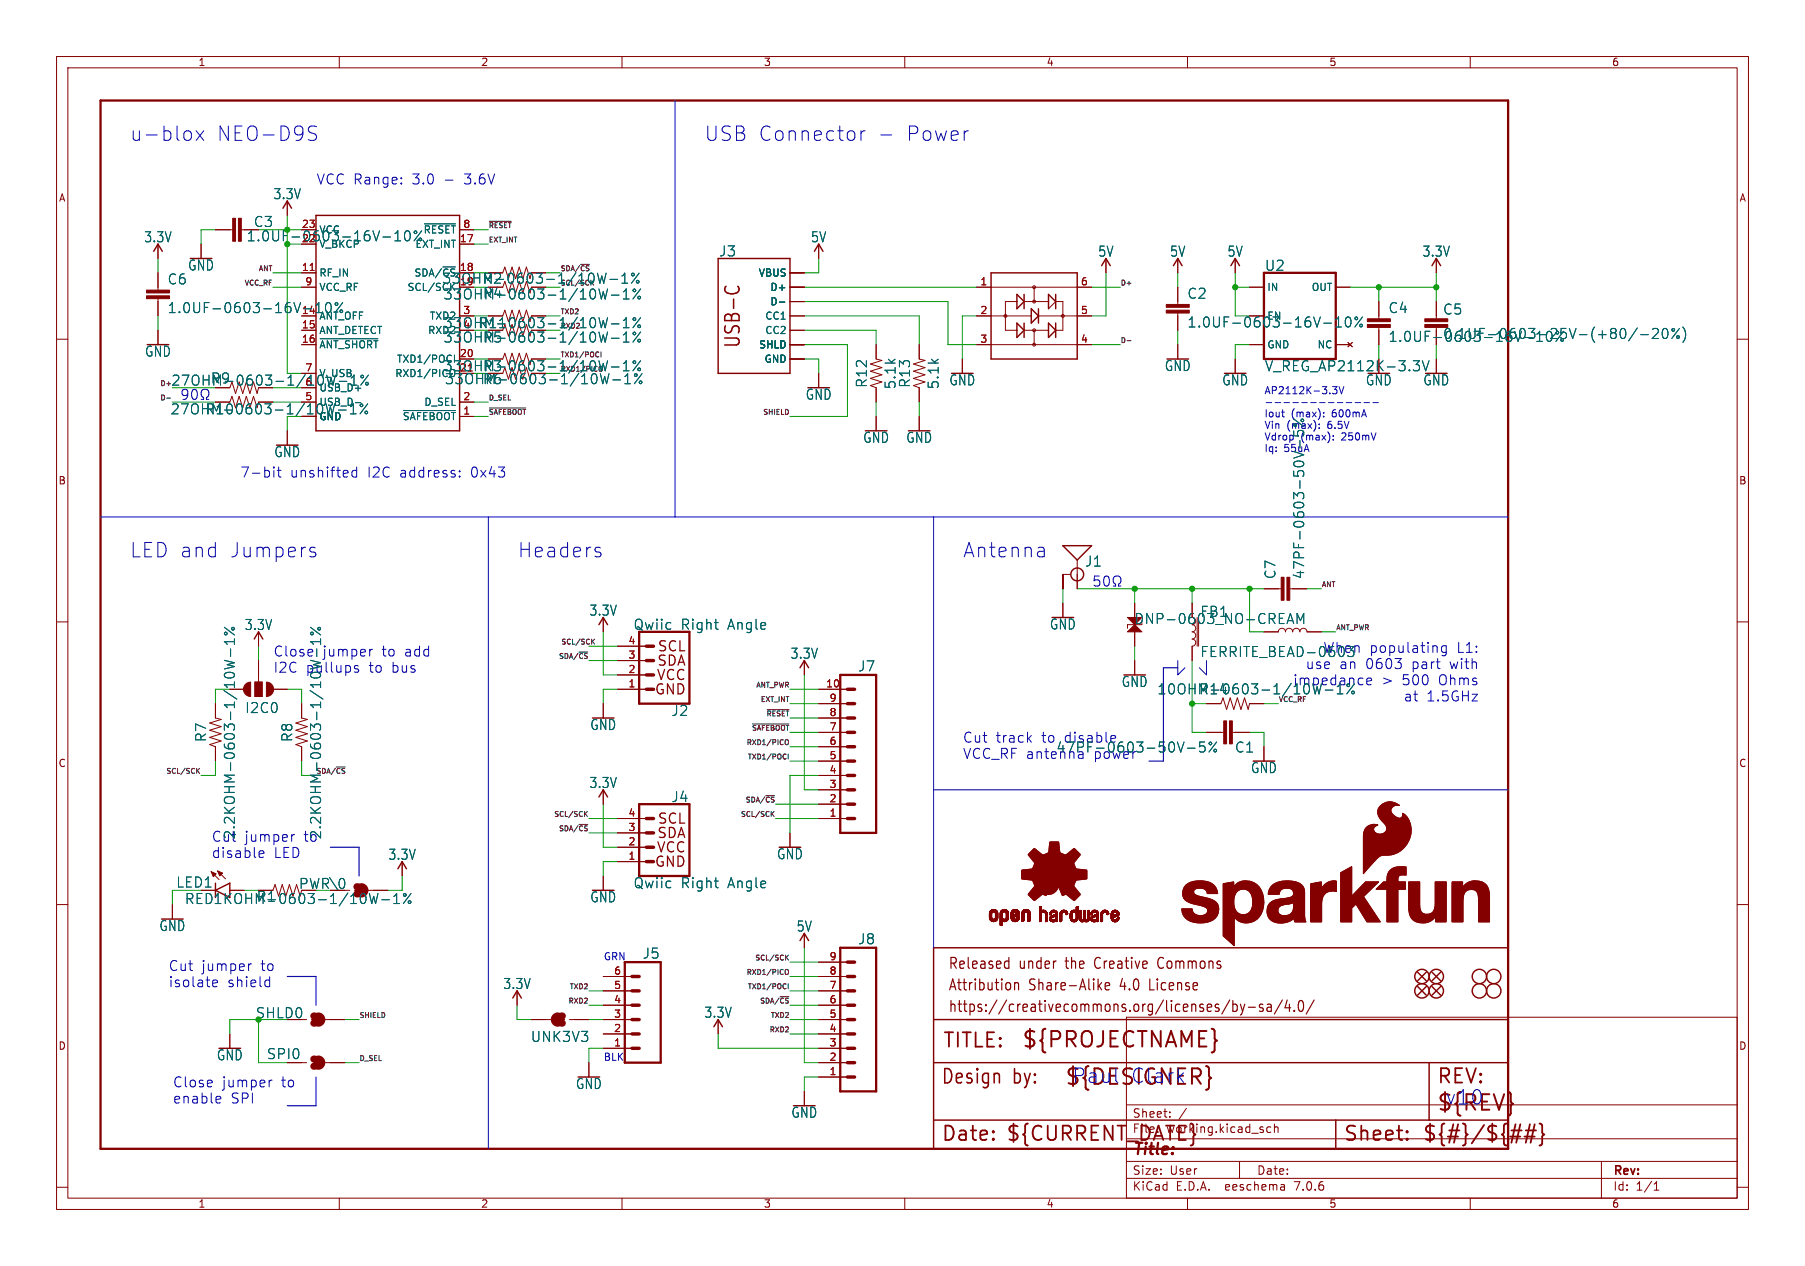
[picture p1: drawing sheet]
<svg xmlns="http://www.w3.org/2000/svg" width="319mm" height="224mm" viewBox="0 0 319 224" stroke-linecap="round" stroke-linejoin="round" font-family="sans-serif">
<defs><g id="words">
<g font-size="3.8" fill="#840000">
<text x="180.6" y="185.7">${PROJECTNAME}</text>
<text x="254" y="196.9">${REV}</text>
</g>
<text font-size="3.8" fill="#0000c2" x="188.2" y="192.3">${DESIGNER}</text>
<g font-size="3.5" fill="#0000c2">
<text x="22.9" y="25.2">u-blox</text>
<text x="38.2" y="25.2">NEO-D9S</text>
<text x="124.5" y="25.2">USB Connector</text>
<text x="160" y="25.2">Power</text>
<text x="22.9" y="98.8">LED and</text>
<text x="40.4" y="98.8">Jumpers</text>
<text x="91.4" y="98.8">Headers</text>
<text x="170.2" y="98.8">Antenna</text>
<text x="189.5" y="191.8">Paul</text>
<text x="199.8" y="191.8">Clark</text>
<text x="255.5" y="195.6">v10</text>
</g>
<g font-size="3.5" fill="#840000">
<text x="131.2" y="61.7" transform="rotate(-90 131.2 61.7)">USB-C</text>
<text x="166.6" y="185.7">TITLE:</text>
<text x="166.4" y="192.1">Design</text>
<text x="179.1" y="192.1">by:</text>
<text x="254" y="192.1">REV:</text>
<text x="166.4" y="202.2">Date:</text>
<text x="177.8" y="202.2">${CURRENT_DATE}</text>
<text x="237.5" y="202.2">Sheet:</text>
<text x="251.5" y="202.2">${#}/${##}</text>
</g>
<text font-size="2.8" fill="#840000" x="200.2" y="204.8">Title:</text>
<g font-size="2.7" fill="#840000">
<text x="167.6" y="171.7">Released</text>
<text x="180.2" y="171.7">under</text>
<text x="188.6" y="171.7">the</text>
<text x="194" y="171.7">Creative</text>
<text x="205.4" y="171.7">Commons</text>
<text x="167.6" y="175.5">Attribution</text>
<text x="167.6" y="179.3">https://creativecommons.org/licenses/by-sa/4.0/</text>
<text x="181.9" y="175.5">Share-Alike</text>
<text x="198.2" y="175.5">4.0</text>
<text x="203.7" y="175.5">License</text>
</g>
<g font-size="2.5" fill="#006464">
<text x="48.3" y="35.5">3.3V</text>
<text x="44.8" y="40.4">C3</text>
<text x="25.4" y="43.1">3.3V</text>
<text x="127.1" y="45.6">J3</text>
<text x="143.3" y="43.1">5V</text>
<text x="194.1" y="45.6">5V</text>
<text x="206.8" y="45.6">5V</text>
<text x="217" y="45.6">5V</text>
<text x="251.5" y="45.6">3.3V</text>
<text x="29.6" y="50.5">C6</text>
<text x="33.2" y="48.1">GND</text>
<text x="78.4" y="53.2">33OHM-0603-1/10W-1%</text>
<text x="85.3" y="52.9">R4</text>
<text x="209.9" y="53.1">C2</text>
<text x="223.6" y="48.1">U2</text>
<text x="29.6" y="55.6">1.0UF-0603-16V-10%</text>
<text x="209.9" y="58.1">1.0UF-0603-16V-10%</text>
<text x="245.5" y="55.6">C4</text>
<text x="255.1" y="55.9">C5</text>
<text x="25.6" y="63.3">GND</text>
<text x="205.9" y="65.8">GND</text>
<text x="245.5" y="60.7">1.0UF-0603-16V-10%</text>
<text x="255.1" y="60.2">0.1UF-0603-25V-(+80/-20%)</text>
<text x="78.6" y="68.2">33OHM-0603-1/10W-1%</text>
<text x="85.3" y="68.2">R6</text>
<text x="142.4" y="70.9">GND</text>
<text x="153.5" y="68.7" transform="rotate(-90 153.5 68.7)">R12</text>
<text x="158.6" y="68.9" transform="rotate(-90 158.6 68.9)">5.1k</text>
<text x="161.1" y="68.7" transform="rotate(-90 161.1 68.7)">R13</text>
<text x="166.2" y="68.9" transform="rotate(-90 166.2 68.9)">5.1k</text>
<text x="167.8" y="68.4">GND</text>
<text x="216.1" y="68.4">GND</text>
<text x="241.5" y="68.4">GND</text>
<text x="251.6" y="68.4">GND</text>
<text x="48.4" y="81.1">GND</text>
<text x="152.6" y="78.5">GND</text>
<text x="160.2" y="78.5">GND</text>
<text x="191.8" y="100.4">J1</text>
<text x="225.8" y="102.5" transform="rotate(-90 225.8 102.5)">C7</text>
<text x="230.9" y="102.5" transform="rotate(-90 230.9 102.5)">47PF-0603-50V-5%</text>
<text x="43.2" y="111.7">3.3V</text>
<text x="104.2" y="109.1">3.3V</text>
<text x="112" y="111.6">Qwiic</text>
<text x="120.4" y="111.6">Right</text>
<text x="128.7" y="111.6">Angle</text>
<text x="185.6" y="111.6">GND</text>
<text x="212.2" y="109.3">FB1</text>
<text x="48.3" y="116.3">Close</text>
<text x="54" y="119.1">pullups</text>
<text x="139.7" y="116.7">3.3V</text>
<text x="151.7" y="119">J7</text>
<text x="212.2" y="116.4">FERRITE_BEAD-0603</text>
<text x="234" y="115.6">When</text>
<text x="198.3" y="121.7">GND</text>
<text x="204.6" y="123">10OHM-0603-1/10W-1%</text>
<text x="212" y="123">R14</text>
<text x="228.7" y="121.3">impedance</text>
<text x="36.7" y="131.3" transform="rotate(-90 36.7 131.3)">R7</text>
<text x="43.3" y="126.3">I2C0</text>
<text x="51.9" y="131.3" transform="rotate(-90 51.9 131.3)">R8</text>
<text x="104.3" y="129.3">GND</text>
<text x="118.7" y="126.8">J2</text>
<text x="188.3" y="131.5">disable</text>
<text x="186.7" y="133.3">47PF-0603-50V-5%</text>
<text x="193.4" y="134.4">power</text>
<text x="218.3" y="133.3">C1</text>
<text x="221.1" y="137">GND</text>
<text x="104.2" y="139.6">3.3V</text>
<text x="118.7" y="142.1">J4</text>
<text x="37.3" y="149">Cut</text>
<text x="41.8" y="148.5" transform="rotate(-90 41.8 148.5)">2.2KOHM-0603-1/10W-1%</text>
<text x="53.7" y="149">to</text>
<text x="57" y="148.5" transform="rotate(-90 57 148.5)">2.2KOHM-0603-1/10W-1%</text>
<text x="68.6" y="152.3">3.3V</text>
<text x="137.3" y="152.2">GND</text>
<text x="31.1" y="157.2">LED1</text>
<text x="104.3" y="159.8">GND</text>
<text x="112" y="157.3">Qwiic</text>
<text x="120.4" y="157.3">Right</text>
<text x="128.7" y="157.3">Angle</text>
<text x="28.1" y="164.9">GND</text>
<text x="140.8" y="165">5V</text>
<text x="151.7" y="167.2">J8</text>
<text x="113.6" y="169.8">J5</text>
<text x="88.9" y="175.2">3.3V</text>
<text x="93.8" y="184.5">UNK3V3</text>
<text x="124.5" y="180.2">3.3V</text>
<text x="38.3" y="187.8">GND</text>
<text x="47.1" y="187.6">SPI0</text>
<text x="101.8" y="192.8">GND</text>
<text x="139.9" y="197.9">GND</text>
</g>
<g font-size="2.5" fill="#0000c2">
<text x="55.9" y="32.8">VCC Range:</text>
<text x="72.8" y="32.8">3.0</text>
<text x="78.5" y="32.8">-</text>
<text x="82.2" y="32.8">3.6V</text>
<text x="42.5" y="84.7">7-bit</text>
<text x="51.3" y="84.7">unshifted</text>
<text x="65" y="84.7">I2C</text>
<text x="70.8" y="84.7">address:</text>
<text x="83.4" y="84.7">0x43</text>
<text x="48.3" y="119.1">I2C</text>
<text x="57" y="116.3">jumper</text>
<text x="65.2" y="119.1">to</text>
<text x="67.5" y="116.3">to</text>
<text x="69.3" y="119.1">bus</text>
<text x="71.6" y="116.3">add</text>
<text x="230.9" y="118.5">use</text>
<text x="236.9" y="118.5">an</text>
<text x="241.6" y="118.5">0603</text>
<text x="242.2" y="115.6">populating</text>
<text x="249.8" y="118.5">part</text>
<text x="256.6" y="118.5">with</text>
<text x="257.7" y="115.6">L1:</text>
<text x="244.3" y="121.3">&gt;</text>
<text x="248" y="121.3">500</text>
<text x="248.2" y="124.2">at</text>
<text x="252.3" y="124.2">1.5GHz</text>
<text x="254.5" y="121.3">Ohms</text>
<text x="170.2" y="131.5">Cut</text>
<text x="176" y="131.5">track</text>
<text x="184.2" y="131.5">to</text>
<text x="170.2" y="134.4">VCC_RF antenna</text>
<text x="43.2" y="149">jumper</text>
<text x="37.3" y="151.9">disable</text>
<text x="48.4" y="151.9">LED</text>
<text x="29.7" y="171.9">Cut</text>
<text x="35.6" y="171.9">jumper</text>
<text x="46.1" y="171.9">to</text>
<text x="29.7" y="174.8">isolate</text>
<text x="40.1" y="174.8">shield</text>
<text x="30.5" y="192.5">Close</text>
<text x="30.5" y="195.3">enable</text>
<text x="39.2" y="192.5">jumper</text>
<text x="40.7" y="195.3">SPI</text>
<text x="49.7" y="192.5">to</text>
</g>
<g font-size="2.5" fill="#009600">
<text x="43.5" y="42.9">1.0UF-0603-16V-10%</text>
<text x="45.2" y="180.3">SHLD0</text>
</g>
<g font-size="2.5" fill="#840000">
<text x="78.1" y="50.4">33OHM-0603-1/10W-1%</text>
<text x="85.3" y="50.4">R2</text>
<text x="78.4" y="58.3">33OHM-0603-1/10W-1%</text>
<text x="84.5" y="58.3">R11</text>
<text x="78.4" y="65.9">33OHM-0603-1/10W-1%</text>
<text x="78.4" y="60.8">33OHM-0603-1/10W-1%</text>
<text x="85.3" y="65.9">R3</text>
<text x="85.3" y="60.8">R5</text>
<text x="223.6" y="65.9">V_REG_AP2112K-3.3V</text>
<text x="30.2" y="68.4">27OHM-0603-1/10W-1%</text>
<text x="37.2" y="68">R9</text>
<text x="30.1" y="73.5">27OHM-0603-1/10W-1%</text>
<text x="36.2" y="73.5">R10</text>
<text x="200.5" y="110.6">DNP-0603_NO-CREAM</text>
<text x="116.1" y="118.1">SDA</text>
<text x="116.2" y="115.5">SCL</text>
<text x="115.7" y="123.1">GND</text>
<text x="116" y="120.6">VCC</text>
<text x="116.1" y="148.5">SDA</text>
<text x="116.2" y="146">SCL</text>
<text x="115.7" y="153.6">GND</text>
<text x="116" y="151.1">VCC</text>
<text x="32.6" y="160.1">RED1KOHM-0603-1/10W-1%</text>
<text x="45.3" y="159.7">R1</text>
<text x="52.8" y="157.5">PWR\0</text>
</g>
<g font-size="2.1" fill="#840000">
<text x="200.2" y="197.9">Sheet:</text>
<text x="200.2" y="200.6">File:</text>
<text x="206.3" y="200.6">working.kicad_sch</text>
<text x="200.2" y="208">Size:</text>
<text x="206.9" y="208">User</text>
<text x="222.2" y="208">Date:</text>
<text x="285.2" y="208.2">Rev:</text>
<text x="200.2" y="210.8">KiCad</text>
<text x="207.9" y="210.8">E.D.A.</text>
<text x="216.8" y="210.8">eeschema</text>
<text x="229.2" y="210.8">7.0.6</text>
<text x="285.2" y="210.8">Id:</text>
<text x="289.3" y="210.8">1/1</text>
</g>
<g font-size="1.8" fill="#840000">
<text x="35" y="11.9">1</text>
<text x="85" y="11.9">2</text>
<text x="135" y="11.9">3</text>
<text x="185" y="11.9">4</text>
<text x="235" y="11.9">5</text>
<text x="285" y="11.9">6</text>
<text x="10.3" y="35.9">A</text>
<text x="307.5" y="35.9">A</text>
<text x="10.3" y="85.9">B</text>
<text x="307.5" y="85.9">B</text>
<text x="10.3" y="135.9">C</text>
<text x="307.5" y="135.9">C</text>
<text x="10.3" y="185.9">D</text>
<text x="307.5" y="185.9">D</text>
<text x="35" y="213.8">1</text>
<text x="85" y="213.8">2</text>
<text x="135" y="213.8">3</text>
<text x="185" y="213.8">4</text>
<text x="235" y="213.8">5</text>
<text x="285" y="213.8">6</text>
</g>
<g font-size="1.8" fill="#a90000">
<text x="53.3" y="40.4">23</text>
<text x="81.8" y="40.4">8</text>
<text x="53.3" y="42.9">22</text>
<text x="81.2" y="42.9">17</text>
<text x="53.3" y="48">11</text>
<text x="53.9" y="50.5">9</text>
<text x="173.3" y="50.5">1</text>
<text x="191.1" y="50.5">6</text>
<text x="53.3" y="58.2">15</text>
<text x="173.3" y="55.6">2</text>
<text x="191.1" y="55.6">5</text>
<text x="53.3" y="60.7">16</text>
<text x="53.9" y="65.8">7</text>
<text x="173.3" y="60.7">3</text>
<text x="191.1" y="60.7">4</text>
<text x="53.9" y="70.9">5</text>
<text x="81.8" y="70.9">2</text>
<text x="81.8" y="73.4">1</text>
<text x="111.1" y="119.1">2</text>
<text x="111.1" y="116.6">3</text>
<text x="111.1" y="114">4</text>
<text x="111.1" y="121.7">1</text>
<text x="146" y="121.7">10</text>
<text x="146.6" y="124.2">9</text>
<text x="146.6" y="131.8">6</text>
<text x="146.6" y="129.3">7</text>
<text x="146.6" y="126.7">8</text>
<text x="146.6" y="136.9">4</text>
<text x="146.6" y="134.4">5</text>
<text x="146.6" y="142">2</text>
<text x="146.6" y="139.4">3</text>
<text x="111.1" y="149.6">2</text>
<text x="111.1" y="147.1">3</text>
<text x="111.1" y="144.5">4</text>
<text x="146.6" y="144.5">1</text>
<text x="111.1" y="152.1">1</text>
<text x="108.5" y="172.5">6</text>
<text x="146.6" y="172.5">8</text>
<text x="146.6" y="169.9">9</text>
<text x="108.5" y="177.5">4</text>
<text x="108.5" y="175">5</text>
<text x="146.6" y="177.5">6</text>
<text x="146.6" y="175">7</text>
<text x="108.5" y="185.2">1</text>
<text x="108.5" y="182.6">2</text>
<text x="108.5" y="180.1">3</text>
<text x="146.6" y="185.2">3</text>
<text x="146.6" y="182.6">4</text>
<text x="146.6" y="180.1">5</text>
<text x="146.6" y="190.2">1</text>
<text x="146.6" y="187.7">2</text>
</g>
<g font-size="1.8" fill="#006464">
<text x="56.4" y="41.5">VCC</text>
<text x="74.8" y="41.5">~{RESET}</text>
<text x="56.4" y="44">V_BKCP</text>
<text x="73.4" y="44">EXT_INT</text>
<text x="56.4" y="49.1">RF_IN</text>
<text x="56.4" y="51.7">VCC_RF</text>
<text x="72" y="51.7">SCL/SCK</text>
<text x="73.2" y="49.1">SDA/~{CS}</text>
<text x="81.2" y="48">18</text>
<text x="81.2" y="50.5">19</text>
<text x="134.1" y="49.1">VBUS</text>
<text x="136.1" y="51.7">D+</text>
<text x="224" y="51.7">IN</text>
<text x="231.9" y="51.7">OUT</text>
<text x="53.3" y="55.6">14</text>
<text x="56.4" y="56.7">ANT_OFF</text>
<text x="56.4" y="59.3">ANT_DETECT</text>
<text x="75.6" y="59.3">RXD2</text>
<text x="75.9" y="56.7">TXD2</text>
<text x="81.8" y="55.6">3</text>
<text x="81.8" y="58.2">4</text>
<text x="135.2" y="56.7">CC1</text>
<text x="135.2" y="59.3">CC2</text>
<text x="136.1" y="54.2">D-</text>
<text x="224" y="56.7">EN</text>
<text x="56.4" y="61.8">~{ANT_SHORT}</text>
<text x="70.1" y="64.4">TXD1/POCI</text>
<text x="81.2" y="63.2">20</text>
<text x="81.2" y="65.8">21</text>
<text x="134.2" y="61.8">SHLD</text>
<text x="135.1" y="64.4">GND</text>
<text x="224" y="61.8">GND</text>
<text x="232.9" y="61.8">NC</text>
<text x="53.9" y="68.3">6</text>
<text x="56.4" y="72">USB_D-</text>
<text x="56.4" y="69.4">USB_D+</text>
<text x="56.4" y="66.9">V_USB</text>
<text x="69.8" y="66.9">RXD1/PICO</text>
<text x="74.9" y="72">D_SEL</text>
<text x="56.4" y="74.5">GND</text>
<text x="71.1" y="74.5">~{SAFEBOOT}</text>
<text x="227.5" y="76.2">(max):</text>
<text x="228.3" y="74.1">(max):</text>
<text x="227" y="80.3">55uA</text>
<text x="230" y="78.2">(max):</text>
</g>
<g font-size="1.8" fill="#0000c2">
<text x="223.5" y="70.1">AP2112K-3.3V</text>
<text x="223.5" y="74.1">Iout</text>
<text x="223.5" y="76.2">Vin</text>
<text x="234.9" y="76.2">6.5V</text>
<text x="235.7" y="74.1">600mA</text>
<text x="223.5" y="78.2">Vdrop</text>
<text x="223.5" y="80.3">Iq:</text>
<text x="237.4" y="78.2">250mV</text>
<text x="106.7" y="169.9">GRN</text>
<text x="106.7" y="187.7">BLK</text>
</g>
<g font-size="1.2" fill="#0f0f0f">
<text x="86.4" y="40.4">~{RESET}</text>
<text x="86.4" y="42.9">EXT_INT</text>
<text x="43.1" y="50.6">VCC_RF</text>
<text x="45.6" y="48">ANT</text>
<text x="198.1" y="50.6">D+</text>
<text x="99.1" y="55.6">TXD2</text>
<text x="99.1" y="63.3">TXD1/POCI</text>
<text x="198.1" y="60.7">D-</text>
<text x="28.2" y="68.3">D+</text>
<text x="28.2" y="70.9">D-</text>
<text x="86.4" y="70.9">D_SEL</text>
<text x="86.4" y="73.4">~{SAFEBOOT}</text>
<text x="134.8" y="73.4">SHIELD</text>
<text x="233.7" y="103.9">ANT</text>
<text x="236.2" y="111.5">ANT_PWR</text>
<text x="98.7" y="116.6">SDA/~{CS}</text>
<text x="99.1" y="114.1">SCL/SCK</text>
<text x="133.6" y="121.7">ANT_PWR</text>
<text x="134.4" y="124.2">EXT_INT</text>
<text x="226.1" y="124.2">VCC_RF</text>
<text x="131.9" y="131.8">RXD1/PICO</text>
<text x="132.8" y="129.3">~{SAFEBOOT}</text>
<text x="135.4" y="126.8">~{RESET}</text>
<text x="29.3" y="136.9">SCL/SCK</text>
<text x="55.9" y="136.9">SDA/~{CS}</text>
<text x="132.1" y="134.4">TXD1/POCI</text>
<text x="131.7" y="142">SDA/~{CS}</text>
<text x="97.8" y="144.5">SCL/SCK</text>
<text x="98.7" y="147.1">SDA/~{CS}</text>
<text x="130.9" y="144.5">SCL/SCK</text>
<text x="131.9" y="172.5">RXD1/PICO</text>
<text x="133.4" y="169.9">SCL/SCK</text>
<text x="100.4" y="177.6">RXD2</text>
<text x="100.6" y="175">TXD2</text>
<text x="132.1" y="175">TXD1/POCI</text>
<text x="134.3" y="177.6">SDA/~{CS}</text>
<text x="63.5" y="180.1">SHIELD</text>
<text x="135.9" y="182.6">RXD2</text>
<text x="136.2" y="180.1">TXD2</text>
<text x="63.5" y="187.7">D_SEL</text>
</g>
<g font-size="1.2" fill="#006464">
<text x="99.1" y="50.6">SCL/SCK</text>
<text x="99.1" y="48">SDA/~{CS}</text>
<text x="99.1" y="58.2">RXD2</text>
<text x="99.1" y="65.8">RXD1/PICO</text>
</g>
</g></defs>
<g fill="none" stroke="#840000" stroke-width=".18">
<path d="M10 10h299.2v203.9h-299.2zM12 12h295.2v199.9h-295.2zM60 10v2M110 10v2M160 10v2M210 10v2M260 10v2M50.8 35.6v2.5M10 60h2M27.9 43.2v2.5M27.9 48.3v3M27.9 52.8v3.1"/>
<path d="M27.9 58.4v2.6M35.6 43.2v2.5M38.1 40.6h3M42.7 40.6h.5M53.3 55.9h2.6M53.3 50.8h2.6M53.3 58.4h2.6M53.3 48.3h2.6M81.3 43.2h2.5M81.3 40.6h2.5M88.9 55.9l.4-1 .6 2 .7-2 .6 2 .6-2 .7 2 .6-2 .6 2M88.9 48.3l.4-1.1 .6 2.1 .7-2.1 .6 2.1 .6-2.1 .7 2.1 .6-2.1 .6 2.1"/>
<path d="M89.3 49.8l.6 2 .7-2 .6 2 .6-2 .7 2 .6-2 .6 2M89.3 57.4l.6 2 .7-2 .6 2 .6-2 .7 2 .6-2 .6 2M139.7 55.9h2.5M139.7 50.8h2.5M139.7 58.4h2.5M139.7 53.3h2.5M139.7 48.3h2.5M144.8 43.2v2.5M172.7 55.9h9.7M172.7 50.8h20.3M179.8 53.3h-2v5.1h2M181.1 58.4h4.3"/>
<path d="M181.1 53.3h4.3M182.9 50.8v2.5M182.9 58.4v2.6M183.6 55.9h9.4M185.4 54.6l1.3-1.3h1.3v5.1h-1.3M195.6 45.7v2.6M208.3 45.7v2.6M208.3 50.8v3M208.3 55.4v3M218.4 45.7v2.6M221 50.8h2.5M236.2 50.8h2.6"/>
<path d="M243.8 53.3v3.1M243.8 57.9v3.1M254 45.7v2.6M254 53.3v3.1M254 57.9v.5M307.2 60h2M40.6 71.1l.4-1 .7 2 .6-2 .6 2 .7-2 .6 2 .6-2 .7 2M41 67.6l.7 2 .6-2 .6 2 .7-2 .6 2 .6-2 .7 2 .2-1M50.8 76.2v2.5M53.3 61h2.6M81.3 73.7h2.5M81.3 71.1h2.5"/>
<path d="M88.9 63.5l.4-1 .6 2 .7-2 .6 2 .6-2 .7 2 .6-2 .6 2M89.3 65l.6 2.1 .7-2.1 .6 2.1 .6-2.1 .7 2.1 .6-2.1 .6 2.1M139.7 61h2.5M139.7 63.5h2.5M144.8 66v2.6M154.9 61v2.5l1.1 .3-2.1 .6 2.1 .6-2.1 .7 2.1 .6-2.1 .6 2.1 .7-2.1 .6 1 .4v2.5M154.9 73.7v2.5M162.6 61v2.5l1 .3-2.1 .6 2.1 .6-2.1 .7 2.1 .6-2.1 .6 2.1 .7-2.1 .6 1.1 .4v2.5M162.6 73.7v2.5M170.2 63.5v2.5M172.7 61h20.3M208.3 61v2.5"/>
<path d="M218.4 63.5v2.5M221 61h2.5M236.2 61h2.6M238.4 60.6l.7 .7M239.1 60.6l-.7 .7M254 63.5v2.5M190.5 99.1v5M10 110h2M45.7 111.8v2.5M45.7 116.8v3.9M106.7 109.2v2.6M109.2 119.4h5.1"/>
<path d="M109.2 116.8h5.1M109.2 114.3h5.1M142.2 116.8v2.6M188 106.7v2.5M189.2 101.6h-1.2v2.5M200.7 106.7v2.5M200.7 111.8v2.5M200.7 116.8v2.6M201.9 110.5h-2.5v.6M210.8 111.8a.64 .64 0 0 1 .7 .6 .64 .64 0 0 1-.7 .6 .64 .64 0 0 1 .7 .7 .64 .64 0 0 1-.7 .6v2.5M210.8 106.7v2.5M211.7 109.2v5.1"/>
<path d="M212 109.2v5.1M223.5 104.1h3.1M227.3 111.8a.64 .64 0 0 1 .7-.7 .64 .64 0 0 1 .6 .7 .64 .64 0 0 1 .6-.7 .64 .64 0 0 1 .7 .7 .64 .64 0 0 1 .6-.7 .64 .64 0 0 1 .6 .7h2.6M228.1 104.1h3M307.2 110h2M38.1 124.5v2.5l1 .3-2 .6 2 .6-2 .7 2 .6-2 .6 2 .7-2 .6 1 .4v2.5M40.6 121.9h2.6M45.1 120.7h1.3v2.5h-1.3zM48.3 121.9h2.5M53.3 124.5v2.5l1.1 .3-2.1 .6 2.1 .6-2.1 .7 2.1 .6-2.1 .6 2.1 .7-2.1 .6 1 .4v2.5M106.7 124.5v2.5M106.7 139.7v2.5"/>
<path d="M109.2 121.9h5.1M144.8 129.5h5.1M144.8 124.5h5.1M144.8 121.9h5.1M144.8 139.7h5.1M144.8 137.2h5.1M144.8 134.6h5.1M144.8 132.1h5.1M144.8 127h5.1M213.4 129.5h3M213.4 124.5h2.5l.4-1.1 .6 2.1 .7-2.1 .6 2.1 .6-2.1 .7 2.1 .6-2.1 .6 2.1 .3-1h2.5M217.9 129.5h3.1"/>
<path d="M223.5 132.1v2.5M10 160h2M37.3 154.2l1.4 1.4M38.5 154.1l1.4 1.3M48.3 157.5l.3-1 .7 2 .6-2 .6 2 .7-2 .6 2 .7-2 .6 2M65.2 157.5h3.4M71.1 152.4v2.5M106.7 154.9v2.6M109.2 152.4h5.1M109.2 149.9h5.1M109.2 147.3h5.1M109.2 144.8h5.1"/>
<path d="M139.7 147.3v2.6M144.8 144.8h5.1M144.8 142.2h5.1M307.2 160h2M30.5 160v2.6M91.4 175.3v2.5M106.7 177.8h5.1M106.7 175.3h5.1M106.7 172.7h5.1M142.2 165.1v2.5M144.8 177.8h5.1M144.8 175.3h5.1"/>
<path d="M144.8 172.7h5.1M144.8 170.2h5.1M199.2 179.9h108v32h-108zM40.6 182.9v2.5M50.8 188h3.4M53.3 180.3h.9M57.5 180.3h3.5M57.5 188h3.5M94 180.3h3.4M100.7 180.3h3.4M104.1 188v2.5M106.7 180.3h5.1"/>
<path d="M106.7 185.4h5.1M106.7 182.9h5.1M127 180.3v2.6M142.2 193v2.6M144.8 180.3h5.1M144.8 188h5.1M144.8 185.4h5.1M144.8 182.9h5.1M144.8 190.5h5.1M199.2 195.4h108M206.9 197.5v.1M206.9 196.7v.1"/>
<path d="M209.8 196l-1.3 2M224.7 199.4l-.4-.1-.3 .3v.4l.2 .2h.5M225.4 199.5l.2-.2 .3 .1 .1 .9M225.4 198.8v1.5M10 210h2M60 211.9v2M110 211.9v2M160 211.9v2M199.2 208.4h108M199.2 205.4h108M199.2 201.4h108M210 211.9v2"/>
<path d="M219.2 205.4v3M227.1 209.6l.1 .9M227.2 210.4l-.2 .1M227.2 209.9h-.2M260 211.9v2M283.2 205.4v6.5M292.5 210.5h.9M292.5 209.4l.4-.4v1.5M307.2 210h2"/>
<circle cx="177.8" cy="55.9" r=".25"/>
<circle cx="182.9" cy="58.4" r=".25"/>
<circle cx="182.9" cy="50.8" r=".25"/>
<circle cx="182.9" cy="53.3" r=".25"/>
<circle cx="188" cy="55.9" r=".25"/>
<circle cx="182.9" cy="61" r=".25"/>
</g>
<g fill="#840000" stroke="#840000" stroke-width=".18">
<path d="M241.8 57.4h4.1v.5h-4.1z"/>
<path d="M241.8 56.4h4.1v.5h-4.1z"/>
<path d="M25.9 52.3h4.1v.5h-4.1z"/>
<path d="M25.9 51.3h4.1v.5h-4.1z"/>
<path d="M227.6 102.1h.5v4.1h-.5z"/>
<path d="M226.6 102.1h.5v4.1h-.5z"/>
<path d="M199.4 109.2h2.5l-1.2 1.3z"/>
<path d="M199.4 111.8l1.3-1.3 1.2 1.3z"/>
<path d="M217.4 127.5h.5v4.1h-.5z"/>
<path d="M216.4 127.5h.5v4.1h-.5z"/>
<path d="M43.4 121l.4-.2 .5-.1v2.5a1.27 1.27 0 0 1-1.1-.8 1.27 1.27 0 0 1 .2-1.4z"/>
<path d="M45.1 120.7h1.3v2.5h-1.3z"/>
<path d="M47.1 120.7a1.27 1.27 0 0 1 1.3 1.2 1.27 1.27 0 0 1-1.3 1.3z"/>
<path d="M252 56.4h4v.5h-4z"/>
<path d="M252 57.4h4v.5h-4z"/>
<path d="M206.2 54.9h4.1v.5h-4.1z"/>
<path d="M206.2 53.8h4.1v.6h-4.1z"/>
<path d="M38.5 154.1l.9 .3-.5 .5z"/>
<path d="M37.3 154.2l.9 .4-.5 .5z"/>
<path d="M175 162.3h.4z"/>
<path d="M175 162.2l.4 .1z"/>
<path d="M175 162.2h.4z"/>
<path d="M175 162.1l.4 .1z"/>
<path d="M175 162.1h.4z"/>
<path d="M175 162l.4 .1z"/>
<path d="M175 162h.4z"/>
<path d="M175 161.9l.4 .1z"/>
<path d="M175 161.9h.4z"/>
<path d="M175 161.8l.4 .1z"/>
<path d="M175 161.8h.4z"/>
<path d="M175 161.7l.4 .1z"/>
<path d="M175 161.7h.4z"/>
<path d="M175 161.6l.4 .1z"/>
<path d="M175 161.6h.4z"/>
<path d="M175 162.4h.4z"/>
<path d="M175 162.3l.4 .1z"/>
<path d="M175 161.5l.4 .1z"/>
<path d="M175 161.5h.4z"/>
<path d="M175 162.5h.5z"/>
<path d="M175 162.5h.4z"/>
<path d="M175 162.4l.4 .1z"/>
<path d="M175 161.4l.4 .1z"/>
<path d="M175 161.4h.4z"/>
<path d="M175 161.4h.5z"/>
<path d="M175 161.3l.5 .1z"/>
<path d="M175 161.3h.5z"/>
<path d="M175 162.6h.6z"/>
<path d="M175 162.6h.5z"/>
<path d="M175 162.5l.5 .1z"/>
<path d="M175 161.3h.6z"/>
<path d="M175.1 162.6h.5z"/>
<path d="M175.1 161.3h.5z"/>
<path d="M175.1 162.6h1.3z"/>
<path d="M175.1 161.2l1.2 .1z"/>
<path d="M175.1 162.6l1.2 .1z"/>
<path d="M175.1 162.6h1.2z"/>
<path d="M175.1 161.2h1.2z"/>
<path d="M175.1 162.7h1.2z"/>
<path d="M175.1 161.1l1.2 .1z"/>
<path d="M175.1 161.1h1.2z"/>
<path d="M175.2 162.7l1.1 .1z"/>
<path d="M175.2 162.8h1.1z"/>
<path d="M175.2 161.1h1.1z"/>
<path d="M175.2 162.8h1z"/>
<path d="M175.2 161.1h1z"/>
<path d="M175.2 161l1 .1z"/>
<path d="M175.2 161h1z"/>
<path d="M175.3 162.8l.9 .1z"/>
<path d="M175.3 161h.9z"/>
<path d="M175.3 162.9h.8z"/>
<path d="M175.3 161h.8z"/>
<path d="M175.4 160.9l.7 .1z"/>
<path d="M175.4 162.9h.7z"/>
<path d="M175.4 162.9h.6z"/>
<path d="M175.4 160.9h.6z"/>
<path d="M175.4 162.9l.6 .1z"/>
<path d="M175.5 160.9h.4z"/>
<path d="M175.5 163h.4z"/>
<path d="M175.6 160.9h.3z"/>
<path d="M175.6 163h.2z"/>
<path d="M175.6 160.9h.2z"/>
<path d="M175.7 161.3h.7z"/>
<path d="M175.8 162.6h.6z"/>
<path d="M175.8 161.3h.6z"/>
<path d="M175.9 162.6h.5z"/>
<path d="M175.9 161.3h.5z"/>
<path d="M175.9 162.5l.5 .1z"/>
<path d="M175.9 162.5h.5z"/>
<path d="M175.9 161.3l.5 .1z"/>
<path d="M176 162.5h.4z"/>
<path d="M176 161.4h.4z"/>
<path d="M176 162.4l.4 .1z"/>
<path d="M176 162.4h.4z"/>
<path d="M176 161.5h.4z"/>
<path d="M176 161.4l.4 .1z"/>
<path d="M176 162.3l.4 .1z"/>
<path d="M176 162.3h.4z"/>
<path d="M176 162.2l.4 .1z"/>
<path d="M176 162.2h.4z"/>
<path d="M176 162.1l.4 .1z"/>
<path d="M176 162.1h.4z"/>
<path d="M176 162l.4 .1z"/>
<path d="M176 162h.4z"/>
<path d="M176 161.9l.4 .1z"/>
<path d="M176 161.9h.4z"/>
<path d="M176 161.8l.4 .1z"/>
<path d="M176 161.8h.4z"/>
<path d="M176 161.7l.4 .1z"/>
<path d="M176 161.7h.4z"/>
<path d="M176 161.6l.4 .1z"/>
<path d="M176 161.6h.4z"/>
<path d="M176 161.5l.4 .1z"/>
<path d="M176.9 163.6h.2z"/>
<path d="M176.9 163.6h.3z"/>
<path d="M176.9 163.6h.4z"/>
<path d="M176.9 163.5l.4 .1z"/>
<path d="M176.9 163.5h.4z"/>
<path d="M176.9 163.4l.4 .1z"/>
<path d="M176.9 163.4h.4z"/>
<path d="M176.9 163.3l.4 .1z"/>
<path d="M176.9 163.3h.4z"/>
<path d="M176.9 163.2l.4 .1z"/>
<path d="M176.9 163.2h.4z"/>
<path d="M176.9 163.1l.4 .1z"/>
<path d="M176.9 163.1h.4z"/>
<path d="M176.9 163l.4 .1z"/>
<path d="M176.9 163h.4z"/>
<path d="M176.9 162.9l.4 .1z"/>
<path d="M176.9 162.9h1z"/>
<path d="M176.9 162.9h1.1z"/>
<path d="M176.9 162.8l1.2 .1z"/>
<path d="M176.9 162.8h1.2z"/>
<path d="M176.9 162.8h1.3z"/>
<path d="M176.9 162.7l1.3 .1z"/>
<path d="M176.9 162.7h1.3z"/>
<path d="M176.9 162.6l1.4 .1z"/>
<path d="M176.9 162.6h1.4z"/>
<path d="M176.9 162.6h.7z"/>
<path d="M176.9 162.6h.6z"/>
<path d="M176.9 162.5l.5 .1z"/>
<path d="M176.9 162.5h.5z"/>
<path d="M176.9 162.5h.4z"/>
<path d="M176.9 162.4l.4 .1z"/>
<path d="M176.9 162.4h.4z"/>
<path d="M176.9 162.3l.4 .1z"/>
<path d="M176.9 162.3h.4z"/>
<path d="M176.9 162.2l.4 .1z"/>
<path d="M176.9 162.2h.4z"/>
<path d="M176.9 162.1l.4 .1z"/>
<path d="M176.9 162.1h.4z"/>
<path d="M176.9 162l.4 .1z"/>
<path d="M176.9 162h.4z"/>
<path d="M176.9 161.9l.4 .1z"/>
<path d="M176.9 161.9h.4z"/>
<path d="M176.9 161.8l.4 .1z"/>
<path d="M176.9 161.8h.4z"/>
<path d="M176.9 161.7l.4 .1z"/>
<path d="M176.9 161.7h.4z"/>
<path d="M176.9 161.6l.4 .1z"/>
<path d="M176.9 161.6h.4z"/>
<path d="M176.9 161.5l.4 .1z"/>
<path d="M176.9 161.5h.4z"/>
<path d="M176.9 161.4l.4 .1z"/>
<path d="M176.9 163.7h.2z"/>
<path d="M176.9 163.6l.2 .1z"/>
<path d="M176.9 161.4h.4z"/>
<path d="M176.9 163.7h.1z"/>
<path d="M176.9 161.4h.5z"/>
<path d="M176.9 161.3l.5 .1z"/>
<path d="M176.9 161.3h.5z"/>
<path d="M176.9 161.3h.6z"/>
<path d="M177 161.3h.5z"/>
<path d="M177 161.2l1.3 .1z"/>
<path d="M177 161.2h1.3z"/>
<path d="M177 161.2h1.2z"/>
<path d="M177 161.1l1.2 .1z"/>
<path d="M177 161.1h1.2z"/>
<path d="M177.1 161.1h1.1z"/>
<path d="M177.1 161.1h1z"/>
<path d="M177.1 161l1 .1z"/>
<path d="M177.1 161h1z"/>
<path d="M177.2 161h.9z"/>
<path d="M177.2 161h.8z"/>
<path d="M177.3 161h.7z"/>
<path d="M177.3 160.9l.7 .1z"/>
<path d="M177.3 160.9h.6z"/>
<path d="M177.4 162.9l.5 .1z"/>
<path d="M177.4 160.9h.5z"/>
<path d="M177.4 163h.4z"/>
<path d="M177.4 160.9h.4z"/>
<path d="M177.5 163h.3z"/>
<path d="M177.5 160.9h.3z"/>
<path d="M177.5 160.9h.2z"/>
<path d="M177.5 163h.2z"/>
<path d="M177.7 161.3h.6z"/>
<path d="M177.7 162.6h.6z"/>
<path d="M177.8 162.6h.5z"/>
<path d="M177.8 161.3h.5z"/>
<path d="M177.8 162.5l.5 .1z"/>
<path d="M177.8 162.5h.5z"/>
<path d="M177.9 162.5h.4z"/>
<path d="M177.9 161.3l.4 .1z"/>
<path d="M177.9 161.4h.4z"/>
<path d="M177.9 162.4l.4 .1z"/>
<path d="M177.9 162.4h.4z"/>
<path d="M177.9 162.4h.5z"/>
<path d="M177.9 161.5h.5z"/>
<path d="M177.9 161.4l.4 .1z"/>
<path d="M178 162.4h.4z"/>
<path d="M178 162.3l.4 .1z"/>
<path d="M178 162.3h.4z"/>
<path d="M178 161.6h.4z"/>
<path d="M178 161.5l.4 .1z"/>
<path d="M178 161.5h.4z"/>
<path d="M178 162.2l.4 .1z"/>
<path d="M178 162.2h.4z"/>
<path d="M178 162.1l.4 .1z"/>
<path d="M178 162.1h.4z"/>
<path d="M178 162l.4 .1z"/>
<path d="M178 162h.4z"/>
<path d="M178 161.9l.4 .1z"/>
<path d="M178 161.9h.4z"/>
<path d="M178 161.8l.4 .1z"/>
<path d="M178 161.8h.4z"/>
<path d="M178 161.7l.4 .1z"/>
<path d="M178 161.7h.4z"/>
<path d="M178 161.6l.4 .1z"/>
<path d="M178.8 162.4h.4z"/>
<path d="M178.8 162.3l.4 .1z"/>
<path d="M178.8 162.3h.4z"/>
<path d="M178.8 162.3h.5z"/>
<path d="M178.8 162.2l.5 .1z"/>
<path d="M178.8 162.2h.5z"/>
<path d="M178.8 162.2h.6z"/>
<path d="M178.8 162.2h.7z"/>
<path d="M178.8 162.1l.7 .1z"/>
<path d="M178.8 162.1h.7z"/>
<path d="M178.8 162.1h.8z"/>
<path d="M178.8 162.1h.9z"/>
<path d="M178.8 162l.9 .1z"/>
<path d="M178.8 162h.9z"/>
<path d="M178.8 162h1z"/>
<path d="M178.8 162h1.1z"/>
<path d="M178.8 161.9l1.1 .1z"/>
<path d="M178.8 161.9h1.2z"/>
<path d="M178.8 161.9h1.3z"/>
<path d="M178.8 161.8l1.4 .1z"/>
<path d="M178.8 161.8h1.4z"/>
<path d="M178.8 161.8h.4z"/>
<path d="M178.8 161.7l.4 .1z"/>
<path d="M178.8 161.7h.4z"/>
<path d="M178.8 161.6l.4 .1z"/>
<path d="M178.8 161.6h.4z"/>
<path d="M178.8 161.5l.4 .1z"/>
<path d="M178.8 161.5h.4z"/>
<path d="M178.8 161.4l.4 .1z"/>
<path d="M178.8 162.5h.5z"/>
<path d="M178.8 162.5h.4z"/>
<path d="M178.8 162.4l.4 .1z"/>
<path d="M178.8 161.4h.4z"/>
<path d="M178.8 161.4h.5z"/>
<path d="M178.8 162.5l.5 .1z"/>
<path d="M178.8 161.3l.5 .1z"/>
<path d="M178.8 161.3h.5z"/>
<path d="M178.8 162.6h.6z"/>
<path d="M178.8 161.3h.6z"/>
<path d="M178.9 162.6h.5z"/>
<path d="M178.9 161.3h.5z"/>
<path d="M178.9 162.6h1.3z"/>
<path d="M178.9 162.6h.6z"/>
<path d="M178.9 161.3h.6z"/>
<path d="M178.9 162.6l1.3 .1z"/>
<path d="M178.9 161.2l1.3 .1z"/>
<path d="M178.9 161.2h1.3z"/>
<path d="M178.9 162.7h1.2z"/>
<path d="M178.9 161.2h1.2z"/>
<path d="M179 162.7h1.1z"/>
<path d="M179 161.1l1.1 .1z"/>
<path d="M179 162.7l1.1 .1z"/>
<path d="M179 161.1h1.1z"/>
<path d="M179 162.8h1.1z"/>
<path d="M179 162.8h1z"/>
<path d="M179 161.1h1z"/>
<path d="M179.1 162.8h.9z"/>
<path d="M179.1 161.1h.9z"/>
<path d="M179.1 161l.9 .1z"/>
<path d="M179.1 161h.9z"/>
<path d="M179.1 162.8l.9 .1z"/>
<path d="M179.1 162.9h.9z"/>
<path d="M179.1 162.9h.8z"/>
<path d="M179.1 161h.8z"/>
<path d="M179.2 162.9h.7z"/>
<path d="M179.2 161h.7z"/>
<path d="M179.2 160.9l.7 .1z"/>
<path d="M179.2 160.9h.6z"/>
<path d="M179.2 162.9h.6z"/>
<path d="M179.3 160.9h.5z"/>
<path d="M179.3 162.9l.5 .1z"/>
<path d="M179.3 161.8h.9z"/>
<path d="M179.3 160.9h.4z"/>
<path d="M179.3 163h.4z"/>
<path d="M179.4 160.9h.3z"/>
<path d="M179.4 163h.3z"/>
<path d="M179.4 161.8h.8z"/>
<path d="M179.4 163h.2z"/>
<path d="M179.4 160.9h.2z"/>
<path d="M179.4 161.7l.8 .1z"/>
<path d="M179.5 161.7h.7z"/>
<path d="M179.6 161.7h.6z"/>
<path d="M179.6 161.3h.6z"/>
<path d="M179.6 162.6h.6z"/>
<path d="M179.7 162.6h.5z"/>
<path d="M179.7 161.6l.5 .1z"/>
<path d="M179.7 161.3h.5z"/>
<path d="M179.7 161.6h.5z"/>
<path d="M179.7 162.5l.5 .1z"/>
<path d="M179.7 162.5h.5z"/>
<path d="M179.7 161.3l.5 .1z"/>
<path d="M179.8 162.5h.4z"/>
<path d="M179.8 161.6h.4z"/>
<path d="M179.8 161.4h.4z"/>
<path d="M179.8 162.4l.4 .1z"/>
<path d="M179.8 161.5h.4z"/>
<path d="M179.8 161.4l.4 .1z"/>
<path d="M179.8 162.4h.4z"/>
<path d="M179.8 161.5l.4 .1z"/>
<path d="M179.9 162.4h.3z"/>
<path d="M179.9 162.3l.3 .1z"/>
<path d="M179.9 162.3h.3z"/>
<path d="M179.9 162.2l.3 .1z"/>
<path d="M179.9 162.2h.3z"/>
<path d="M180 162.2h.2z"/>
<path d="M180 162.1l.2 .1z"/>
<path d="M180 162.1h.2z"/>
<path d="M180.1 162.1h.1z"/>
<path d="M180.7 162.9h.3z"/>
<path d="M180.7 162.9h.4z"/>
<path d="M180.7 162.8l.4 .1z"/>
<path d="M180.7 162.8h.4z"/>
<path d="M180.7 162.7l.4 .1z"/>
<path d="M180.7 162.7h.4z"/>
<path d="M180.7 162.6l.4 .1z"/>
<path d="M180.7 162.6h.4z"/>
<path d="M180.7 162.5l.4 .1z"/>
<path d="M180.7 162.5h.4z"/>
<path d="M180.7 162.4l.4 .1z"/>
<path d="M180.7 162.4h.4z"/>
<path d="M180.7 162.3l.4 .1z"/>
<path d="M180.7 162.3h.4z"/>
<path d="M180.7 162.2l.4 .1z"/>
<path d="M180.7 162.2h.4z"/>
<path d="M180.7 162.1l.4 .1z"/>
<path d="M180.7 162.1h.4z"/>
<path d="M180.7 162l.4 .1z"/>
<path d="M180.7 162h.4z"/>
<path d="M180.7 161.9l.4 .1z"/>
<path d="M180.7 161.9h.4z"/>
<path d="M180.7 161.8l.4 .1z"/>
<path d="M180.7 161.8h.4z"/>
<path d="M180.7 161.7l.4 .1z"/>
<path d="M180.7 161.7h.4z"/>
<path d="M180.7 161.6l.4 .1z"/>
<path d="M180.7 161.6h.4z"/>
<path d="M180.7 161.5l.4 .1z"/>
<path d="M180.7 161.5h.4z"/>
<path d="M180.7 162.9h.2z"/>
<path d="M180.7 161.4l.4 .1z"/>
<path d="M180.7 162.9l.2 .1z"/>
<path d="M180.7 161.4h.4z"/>
<path d="M180.7 161.4h.5z"/>
<path d="M180.8 161.4h.4z"/>
<path d="M180.8 161.3l.4 .1z"/>
<path d="M180.8 161.3h.4z"/>
<path d="M180.8 161.3h.5z"/>
<path d="M180.8 161.3h.6z"/>
<path d="M180.8 161.2l1.3 .1z"/>
<path d="M180.8 161.2h1.3z"/>
<path d="M180.8 161.2h1.2z"/>
<path d="M180.9 161.2h1.1z"/>
<path d="M180.9 161.1l1.1 .1z"/>
<path d="M180.9 161.1h1.1z"/>
<path d="M180.9 161.1h1z"/>
<path d="M181 161l.9 .1z"/>
<path d="M181 161h.9z"/>
<path d="M181 161h.8z"/>
<path d="M181.1 161h.7z"/>
<path d="M181.1 160.9l.7 .1z"/>
<path d="M181.1 160.9h.6z"/>
<path d="M181.2 160.9h.5z"/>
<path d="M181.3 160.9h.3z"/>
<path d="M181.5 161.3h.6z"/>
<path d="M181.6 161.3h.5z"/>
<path d="M181.7 161.3h.4z"/>
<path d="M181.7 161.3l.4 .1z"/>
<path d="M181.7 161.4h.4z"/>
<path d="M181.7 161.4h.5z"/>
<path d="M181.8 161.4l.4 .1z"/>
<path d="M181.8 161.5h.4z"/>
<path d="M181.8 162.9h.3z"/>
<path d="M181.8 162.8l.4 .1z"/>
<path d="M181.8 162.8h.4z"/>
<path d="M181.8 162.7l.4 .1z"/>
<path d="M181.8 162.7h.4z"/>
<path d="M181.8 162.6l.4 .1z"/>
<path d="M181.8 162.6h.4z"/>
<path d="M181.8 162.5l.4 .1z"/>
<path d="M181.8 162.5h.4z"/>
<path d="M181.8 162.4l.4 .1z"/>
<path d="M181.8 162.4h.4z"/>
<path d="M181.8 162.3l.4 .1z"/>
<path d="M181.8 162.3h.4z"/>
<path d="M181.8 162.2l.4 .1z"/>
<path d="M181.8 162.2h.4z"/>
<path d="M181.8 162.1l.4 .1z"/>
<path d="M181.8 162.1h.4z"/>
<path d="M181.8 162l.4 .1z"/>
<path d="M181.8 162h.4z"/>
<path d="M181.8 161.9l.4 .1z"/>
<path d="M181.8 161.9h.4z"/>
<path d="M181.8 161.8l.4 .1z"/>
<path d="M181.8 161.8h.4z"/>
<path d="M181.8 161.7l.4 .1z"/>
<path d="M181.8 161.7h.4z"/>
<path d="M181.8 161.6l.4 .1z"/>
<path d="M181.8 161.6h.4z"/>
<path d="M181.8 161.5l.4 .1z"/>
<path d="M181.8 162.9h.2z"/>
<path d="M181.8 162.9l.2 .1z"/>
<path d="M181.8 163h.1z"/>
<path d="M183.8 163h.2z"/>
<path d="M183.8 162.9l.2 .1z"/>
<path d="M183.8 160.5h.3z"/>
<path d="M183.8 163h.1z"/>
<path d="M183.8 162.9h.3z"/>
<path d="M183.8 162.8l.3 .1z"/>
<path d="M183.8 162.8h.3z"/>
<path d="M183.8 162.7l.3 .1z"/>
<path d="M183.8 162.7h.3z"/>
<path d="M183.8 162.6l.3 .1z"/>
<path d="M183.8 162.6h.3z"/>
<path d="M183.8 162.5l.3 .1z"/>
<path d="M183.8 162.5h.3z"/>
<path d="M183.8 162.4l.3 .1z"/>
<path d="M183.8 162.4h.3z"/>
<path d="M183.8 162.3l.3 .1z"/>
<path d="M183.8 162.3h.3z"/>
<path d="M183.8 162.2l.3 .1z"/>
<path d="M183.8 162.2h.3z"/>
<path d="M183.8 162.1l.3 .1z"/>
<path d="M183.8 162.1h.3z"/>
<path d="M183.8 162l.3 .1z"/>
<path d="M183.8 162h.3z"/>
<path d="M183.8 161.9l.3 .1z"/>
<path d="M183.8 161.9h.3z"/>
<path d="M183.8 161.8l.3 .1z"/>
<path d="M183.8 161.8h.3z"/>
<path d="M183.8 161.7l.3 .1z"/>
<path d="M183.8 161.7h.3z"/>
<path d="M183.8 161.6l.3 .1z"/>
<path d="M183.8 161.6h.3z"/>
<path d="M183.8 161.5l.3 .1z"/>
<path d="M183.8 161.5h.3z"/>
<path d="M183.8 161.5h.4z"/>
<path d="M183.8 161.4l.4 .1z"/>
<path d="M183.8 161.4h.4z"/>
<path d="M183.8 161.4h.5z"/>
<path d="M183.8 161.3l.5 .1z"/>
<path d="M183.8 161.3h.5z"/>
<path d="M183.8 161.3h.6z"/>
<path d="M183.8 161.3h.7z"/>
<path d="M183.8 161.3h1.3z"/>
<path d="M183.8 161.3h1.2z"/>
<path d="M183.8 161.2l1.2 .1z"/>
<path d="M183.8 161.2h1.2z"/>
<path d="M183.8 161.2h1.1z"/>
<path d="M183.8 161.1l1.1 .1z"/>
<path d="M183.8 161.1h1.1z"/>
<path d="M183.8 161.1h1z"/>
<path d="M183.8 161.1h.3z"/>
<path d="M183.8 161l.3 .1z"/>
<path d="M183.8 161h.3z"/>
<path d="M183.8 160.9l.3 .1z"/>
<path d="M183.8 160.9h.3z"/>
<path d="M183.8 160.8l.3 .1z"/>
<path d="M183.8 160.8h.3z"/>
<path d="M183.8 160.7l.3 .1z"/>
<path d="M183.8 160.7h.3z"/>
<path d="M183.8 160.6l.3 .1z"/>
<path d="M183.8 160.6h.3z"/>
<path d="M183.8 160.5l.3 .1z"/>
<path d="M183.8 160.4l.3 .1z"/>
<path d="M183.9 160.4h.2z"/>
<path d="M184 160.3l.1 .1z"/>
<path d="M184.2 161.1h.6z"/>
<path d="M184.3 161l.5 .1z"/>
<path d="M184.3 161h.4z"/>
<path d="M184.5 161h.1z"/>
<path d="M184.6 161.3h.5z"/>
<path d="M184.7 161.3h.4z"/>
<path d="M184.7 161.3l.4 .1z"/>
<path d="M184.7 161.4h.4z"/>
<path d="M184.8 161.4h.3z"/>
<path d="M184.8 161.5h.4z"/>
<path d="M184.8 161.4l.3 .1z"/>
<path d="M184.9 161.5h.3z"/>
<path d="M184.9 161.5l.3 .1z"/>
<path d="M184.9 161.6h.3z"/>
<path d="M184.9 161.7h.3z"/>
<path d="M184.9 161.6l.3 .1z"/>
<path d="M184.9 163h.1z"/>
<path d="M184.9 163h.2z"/>
<path d="M184.9 162.9l.2 .1z"/>
<path d="M184.9 162.9h.2z"/>
<path d="M184.9 162.9h.3z"/>
<path d="M184.9 162.8l.3 .1z"/>
<path d="M184.9 162.8h.3z"/>
<path d="M184.9 162.7l.3 .1z"/>
<path d="M184.9 162.7h.3z"/>
<path d="M184.9 162.6l.3 .1z"/>
<path d="M184.9 162.6h.3z"/>
<path d="M184.9 162.5l.3 .1z"/>
<path d="M184.9 162.5h.3z"/>
<path d="M184.9 162.4l.3 .1z"/>
<path d="M184.9 162.4h.3z"/>
<path d="M184.9 162.3l.3 .1z"/>
<path d="M184.9 162.3h.3z"/>
<path d="M184.9 162.2l.3 .1z"/>
<path d="M184.9 162.2h.3z"/>
<path d="M184.9 162.1l.3 .1z"/>
<path d="M184.9 162.1h.3z"/>
<path d="M184.9 162l.3 .1z"/>
<path d="M184.9 162h.3z"/>
<path d="M184.9 161.9l.3 .1z"/>
<path d="M184.9 161.9h.3z"/>
<path d="M184.9 161.8l.3 .1z"/>
<path d="M184.9 161.8h.3z"/>
<path d="M184.9 161.7l.3 .1z"/>
<path d="M185.6 162.6h.4z"/>
<path d="M185.6 162.6h.3z"/>
<path d="M185.6 162.5l.3 .1z"/>
<path d="M185.6 162.5h.3z"/>
<path d="M185.6 162.4l.3 .1z"/>
<path d="M185.6 162.4h.3z"/>
<path d="M185.6 162.4h.4z"/>
<path d="M185.6 161.8h.2z"/>
<path d="M185.6 161.7l.3 .1z"/>
<path d="M185.6 161.7h.3z"/>
<path d="M185.6 161.6l.3 .1z"/>
<path d="M185.7 162.6h.3z"/>
<path d="M185.7 162.4h.3z"/>
<path d="M185.7 162.3l.3 .1z"/>
<path d="M185.7 161.8h.1z"/>
<path d="M185.7 161.6h.2z"/>
<path d="M185.7 162.7h.3z"/>
<path d="M185.7 162.6l.3 .1z"/>
<path d="M185.7 162.3h.3z"/>
<path d="M185.7 162.3h.4z"/>
<path d="M185.7 161.5l.3 .1z"/>
<path d="M185.7 161.5h.3z"/>
<path d="M185.7 162.7h.4z"/>
<path d="M185.7 162.2l.5 .1z"/>
<path d="M185.7 162.2h.5z"/>
<path d="M185.7 161.4l.3 .1z"/>
<path d="M185.7 161.4h.3z"/>
<path d="M185.7 162.7l.8 .1z"/>
<path d="M185.7 162.7h.5z"/>
<path d="M185.7 162.8h.8z"/>
<path d="M185.7 161.4h.4z"/>
<path d="M185.7 162.2h.6z"/>
<path d="M185.7 161.3l.4 .1z"/>
<path d="M185.8 162.8h.7z"/>
<path d="M185.8 162.2h.6z"/>
<path d="M185.8 162.1l.6 .1z"/>
<path d="M185.8 161.3h.3z"/>
<path d="M185.8 161.3h.4z"/>
<path d="M185.8 162.1h.6z"/>
<path d="M185.8 161.3h.5z"/>
<path d="M185.8 162.8l.7 .1z"/>
<path d="M185.8 161.3h1.1z"/>
<path d="M185.8 162.9h.7z"/>
<path d="M185.8 162.1h.7z"/>
<path d="M185.8 161.2l1 .1z"/>
<path d="M185.8 161.2h1z"/>
<path d="M185.8 162.1h.8z"/>
<path d="M185.9 162.9h.6z"/>
<path d="M185.9 162.1h.7z"/>
<path d="M185.9 161.2h.9z"/>
<path d="M185.9 162l.7 .1z"/>
<path d="M185.9 161.1l.8 .1z"/>
<path d="M185.9 162h1.1z"/>
<path d="M185.9 161.1h.8z"/>
<path d="M185.9 162.9l.6 .1z"/>
<path d="M186 162h1z"/>
<path d="M186 163h.5z"/>
<path d="M186 161.1h.7z"/>
<path d="M186 161.1h.6z"/>
<path d="M186.1 162h.9z"/>
<path d="M186.1 161l.5 .1z"/>
<path d="M186.1 161h.5z"/>
<path d="M186.1 161.9l.9 .1z"/>
<path d="M186.1 161h.4z"/>
<path d="M186.2 161.9h.8z"/>
<path d="M186.3 162.7h.2z"/>
<path d="M186.3 161.9h.7z"/>
<path d="M186.3 161h.1z"/>
<path d="M186.4 161.3h.5z"/>
<path d="M186.4 161.8l.6 .1z"/>
<path d="M186.4 161.8h.6z"/>
<path d="M186.5 161.8h.5z"/>
<path d="M186.5 161.3h.4z"/>
<path d="M186.5 161.3l.4 .1z"/>
<path d="M186.5 161.4h.4z"/>
<path d="M186.6 161.4h.3z"/>
<path d="M186.6 161.8h.4z"/>
<path d="M186.6 161.4h.4z"/>
<path d="M186.6 161.7l.4 .1z"/>
<path d="M186.6 161.4l.4 .1z"/>
<path d="M186.6 161.7h.4z"/>
<path d="M186.6 161.5h.4z"/>
<path d="M186.7 162l.3 .1z"/>
<path d="M186.7 161.7h.3z"/>
<path d="M186.7 161.5h.3z"/>
<path d="M186.7 162.1h.3z"/>
<path d="M186.7 161.5l.3 .1z"/>
<path d="M186.7 161.6h.3z"/>
<path d="M186.7 163h.1z"/>
<path d="M186.7 163h.2z"/>
<path d="M186.7 162.9l.2 .1z"/>
<path d="M186.7 162.9h.3z"/>
<path d="M186.7 162.8l.3 .1z"/>
<path d="M186.7 162.8h.3z"/>
<path d="M186.7 162.7l.3 .1z"/>
<path d="M186.7 162.7h.3z"/>
<path d="M186.7 162.6l.3 .1z"/>
<path d="M186.7 162.6h.3z"/>
<path d="M186.7 162.5l.3 .1z"/>
<path d="M186.7 162.5h.3z"/>
<path d="M186.7 162.4l.3 .1z"/>
<path d="M186.7 162.4h.3z"/>
<path d="M186.7 162.3l.3 .1z"/>
<path d="M186.7 162.3h.3z"/>
<path d="M186.7 162.2l.3 .1z"/>
<path d="M186.7 162.2h.3z"/>
<path d="M186.7 162.1l.3 .1z"/>
<path d="M186.7 161.6l.3 .1z"/>
<path d="M187.5 163h.1z"/>
<path d="M187.5 162.9l.1 .1z"/>
<path d="M187.5 162.9h.2z"/>
<path d="M187.5 162.8l.3 .1z"/>
<path d="M187.5 162.8h.3z"/>
<path d="M187.5 162.7l.3 .1z"/>
<path d="M187.5 162.7h.3z"/>
<path d="M187.5 162.6l.3 .1z"/>
<path d="M187.5 162.6h.3z"/>
<path d="M187.5 162.5l.3 .1z"/>
<path d="M187.5 162.5h.3z"/>
<path d="M187.5 162.4l.3 .1z"/>
<path d="M187.5 162.4h.3z"/>
<path d="M187.5 162.3l.3 .1z"/>
<path d="M187.5 162.3h.3z"/>
<path d="M187.5 162.2l.3 .1z"/>
<path d="M187.5 162.2h.3z"/>
<path d="M187.5 162.1l.3 .1z"/>
<path d="M187.5 162.1h.3z"/>
<path d="M187.5 162l.3 .1z"/>
<path d="M187.5 162h.3z"/>
<path d="M187.5 161.9l.3 .1z"/>
<path d="M187.5 161.9h.3z"/>
<path d="M187.5 161.8l.3 .1z"/>
<path d="M187.5 161.8h.3z"/>
<path d="M187.5 161.7l.3 .1z"/>
<path d="M187.5 161.7h.3z"/>
<path d="M187.5 161.6l.3 .1z"/>
<path d="M187.5 161.6h.3z"/>
<path d="M187.5 161.5l.3 .1z"/>
<path d="M187.5 161.5h.3z"/>
<path d="M187.5 161.4l.3 .1z"/>
<path d="M187.5 161.4h.3z"/>
<path d="M187.5 161.4h.4z"/>
<path d="M187.5 161.3l.4 .1z"/>
<path d="M187.5 161.3h.5z"/>
<path d="M187.6 161.3h.4z"/>
<path d="M187.6 161.3h.5z"/>
<path d="M187.6 161.3h1.1z"/>
<path d="M187.6 161.2l1.1 .1z"/>
<path d="M187.6 161.2h1.1z"/>
<path d="M187.6 161.2h1z"/>
<path d="M187.7 161.2h.9z"/>
<path d="M187.7 161.1l.9 .1z"/>
<path d="M187.7 161.1h.9z"/>
<path d="M187.7 161.1h.8z"/>
<path d="M187.8 161.1h.7z"/>
<path d="M187.8 161.1h.6z"/>
<path d="M187.9 161.1h.5z"/>
<path d="M187.9 161l.5 .1z"/>
<path d="M187.9 161h.5z"/>
<path d="M188 161h.3z"/>
<path d="M188.1 161h.1z"/>
<path d="M188.2 161.3h.5z"/>
<path d="M188.3 161.3h.4z"/>
<path d="M188.3 161.3l.4 .1z"/>
<path d="M188.4 161.4h.3z"/>
<path d="M188.4 161.4h.4z"/>
<path d="M188.4 161.4l.4 .1z"/>
<path d="M188.5 161.5h.3z"/>
<path d="M188.5 161.6h.3z"/>
<path d="M188.5 161.5l.3 .1z"/>
<path d="M188.5 161.7h.3z"/>
<path d="M188.5 161.6l.3 .1z"/>
<path d="M188.6 161.7l.1 .1z"/>
<path d="M188.6 161.7h.1z"/>
<path d="M188.6 161.7h.2z"/>
<path d="M188.6 161.8h.1z"/>
<path d="M189.2 162.3l.4 .1z"/>
<path d="M189.2 162.3h.4z"/>
<path d="M189.2 162.2l.4 .1z"/>
<path d="M189.2 162.2h.4z"/>
<path d="M189.2 162.1l.4 .1z"/>
<path d="M189.2 162.1h.4z"/>
<path d="M189.2 162l.4 .1z"/>
<path d="M189.2 162h.4z"/>
<path d="M189.2 161.9l.4 .1z"/>
<path d="M189.2 161.9h.4z"/>
<path d="M189.2 161.8l.4 .1z"/>
<path d="M189.2 161.8h.4z"/>
<path d="M189.2 161.7l.4 .1z"/>
<path d="M189.2 161.7h.4z"/>
<path d="M189.3 162.4h.3z"/>
<path d="M189.3 161.7h.3z"/>
<path d="M189.3 161.6l.3 .1z"/>
<path d="M189.3 161.6h.3z"/>
<path d="M189.3 162.5h.3z"/>
<path d="M189.3 162.4l.3 .1z"/>
<path d="M189.3 161.5l.3 .1z"/>
<path d="M189.3 162.6h.3z"/>
<path d="M189.3 162.5l.3 .1z"/>
<path d="M189.3 161.5h.3z"/>
<path d="M189.3 162.6h.4z"/>
<path d="M189.3 161.4l.3 .1z"/>
<path d="M189.3 161.4h.3z"/>
<path d="M189.3 161.4h.4z"/>
<path d="M189.3 162.7h.4z"/>
<path d="M189.3 162.6l.4 .1z"/>
<path d="M189.4 162.7h.4z"/>
<path d="M189.4 161.3l.3 .1z"/>
<path d="M189.4 161.3h.4z"/>
<path d="M189.4 162.7h.5z"/>
<path d="M189.4 162.7l1.1 .1z"/>
<path d="M189.4 161.3h.5z"/>
<path d="M189.4 162.8h1.1z"/>
<path d="M189.4 161.3h1.2z"/>
<path d="M189.4 161.2l1.2 .1z"/>
<path d="M189.4 161.2h1.2z"/>
<path d="M189.5 162.8h.9z"/>
<path d="M189.5 161.2h1.1z"/>
<path d="M189.5 162.8l.9 .1z"/>
<path d="M189.5 162.9h.9z"/>
<path d="M189.5 161.1l1.1 .1z"/>
<path d="M189.5 161.1h1.1z"/>
<path d="M189.6 162.9h.8z"/>
<path d="M189.6 161.1h1z"/>
<path d="M189.6 162.9h.7z"/>
<path d="M189.6 162.9l.7 .1z"/>
<path d="M189.6 161.1h.7z"/>
<path d="M189.7 163h.6z"/>
<path d="M189.7 163h.5z"/>
<path d="M189.7 161.1h.5z"/>
<path d="M189.7 161l.5 .1z"/>
<path d="M189.7 161h.5z"/>
<path d="M189.8 161h.3z"/>
<path d="M189.9 161h.1z"/>
<path d="M190 161.3h.6z"/>
<path d="M190 162.7h.5z"/>
<path d="M190.1 161.3h.5z"/>
<path d="M190.1 162.7h.4z"/>
<path d="M190.2 162.7h.4z"/>
<path d="M190.2 161.3l.4 .1z"/>
<path d="M190.2 161.4h.4z"/>
<path d="M190.2 162.6l.4 .1z"/>
<path d="M190.2 162.6h.4z"/>
<path d="M190.3 162.6h.3z"/>
<path d="M190.3 161.4l.3 .1z"/>
<path d="M190.3 161.4h.3z"/>
<path d="M190.3 161.5h.3z"/>
<path d="M190.3 162.5l.3 .1z"/>
<path d="M190.3 161.1h.3z"/>
<path d="M190.3 162.5h.3z"/>
<path d="M190.3 162.4l.3 .1z"/>
<path d="M190.3 162.4h.3z"/>
<path d="M190.3 162.3h.3z"/>
<path d="M190.3 162.2l.3 .1z"/>
<path d="M190.3 162.2h.3z"/>
<path d="M190.3 162.1l.3 .1z"/>
<path d="M190.3 162.1h.3z"/>
<path d="M190.3 162h.3z"/>
<path d="M190.3 161.9l.3 .1z"/>
<path d="M190.3 161.9h.3z"/>
<path d="M190.3 161.8h.3z"/>
<path d="M190.3 161.7h.3z"/>
<path d="M190.3 161.6l.3 .1z"/>
<path d="M190.3 161.6h.3z"/>
<path d="M190.3 161.5l.3 .1z"/>
<path d="M190.3 161l.3 .1z"/>
<path d="M190.3 161h.3z"/>
<path d="M190.3 160.9h.3z"/>
<path d="M190.3 160.8h.3z"/>
<path d="M190.3 160.7l.3 .1z"/>
<path d="M190.3 160.7h.3z"/>
<path d="M190.3 160.6h.3z"/>
<path d="M190.3 160.5h.3z"/>
<path d="M190.3 162.3l.3 .1z"/>
<path d="M190.3 162l.3 .1z"/>
<path d="M190.3 161.8l.3 .1z"/>
<path d="M190.3 161.7l.3 .1z"/>
<path d="M190.3 160.9l.3 .1z"/>
<path d="M190.3 160.8l.3 .1z"/>
<path d="M190.3 160.6l.3 .1z"/>
<path d="M190.3 160.5l.3 .1z"/>
<path d="M190.3 160.4l.3 .1z"/>
<path d="M190.3 160.4h.3z"/>
<path d="M190.4 160.4h.2z"/>
<path d="M190.5 160.4h.1z"/>
<path d="M190.5 160.3l.1 .1z"/>
<path d="M190.9 162.5h.3z"/>
<path d="M190.9 162.4l.3 .1z"/>
<path d="M190.9 162.4h.3z"/>
<path d="M190.9 162.3l.3 .1z"/>
<path d="M190.9 162.3h.3z"/>
<path d="M190.9 162.2l.3 .1z"/>
<path d="M190.9 162.2h.3z"/>
<path d="M190.9 162.1l.3 .1z"/>
<path d="M190.9 162.1h.3z"/>
<path d="M190.9 162l.3 .1z"/>
<path d="M190.9 162h.3z"/>
<path d="M190.9 161.9l.3 .1z"/>
<path d="M190.9 161.9h.3z"/>
<path d="M190.9 161.8l.3 .1z"/>
<path d="M190.9 161.8h.3z"/>
<path d="M190.9 161.7l.3 .1z"/>
<path d="M190.9 161.7h.3z"/>
<path d="M190.9 161.6l.3 .1z"/>
<path d="M190.9 161.6h.3z"/>
<path d="M190.9 161.5l.3 .1z"/>
<path d="M190.9 161.5h.3z"/>
<path d="M190.9 161.4l.3 .1z"/>
<path d="M190.9 161.4h.3z"/>
<path d="M190.9 161.3l.3 .1z"/>
<path d="M190.9 161.3h.3z"/>
<path d="M190.9 161.2l.3 .1z"/>
<path d="M190.9 161.2h.3z"/>
<path d="M190.9 162.7h.4z"/>
<path d="M190.9 162.6l.3 .1z"/>
<path d="M190.9 162.6h.3z"/>
<path d="M190.9 162.5l.3 .1z"/>
<path d="M190.9 161.1l.3 .1z"/>
<path d="M190.9 161.1h.3z"/>
<path d="M191 162.7h1.6z"/>
<path d="M191 162.7h.3z"/>
<path d="M191 161.1h.2z"/>
<path d="M191 162.8h1.6z"/>
<path d="M191 162.7l1.6 .1z"/>
<path d="M191 162.8h1.5z"/>
<path d="M191 162.8l1.5 .1z"/>
<path d="M191 162.9h1.5z"/>
<path d="M191.1 162.9h1.4z"/>
<path d="M191.1 162.9h1.3z"/>
<path d="M191.1 161.1h.1z"/>
<path d="M191.1 161l.1 .1z"/>
<path d="M191.1 162.9h.6z"/>
<path d="M191.1 162.9l.6 .1z"/>
<path d="M191.2 163h.5z"/>
<path d="M191.2 163h.4z"/>
<path d="M191.4 162.7h.7z"/>
<path d="M191.5 162.7h.5z"/>
<path d="M191.6 162.7h.4z"/>
<path d="M191.6 162.6l.3 .1z"/>
<path d="M191.6 162.6h.3z"/>
<path d="M191.6 162.5l.3 .1z"/>
<path d="M191.6 162.5h.3z"/>
<path d="M191.6 162.4h.3z"/>
<path d="M191.6 162.3h.3z"/>
<path d="M191.6 162.2h.3z"/>
<path d="M191.6 162.1l.3 .1z"/>
<path d="M191.6 162.1h.3z"/>
<path d="M191.6 162.4l.3 .1z"/>
<path d="M191.6 162.3l.3 .1z"/>
<path d="M191.6 162.2l.3 .1z"/>
<path d="M191.6 162l.3 .1z"/>
<path d="M191.6 162h.3z"/>
<path d="M191.6 161.9l.3 .1z"/>
<path d="M191.6 161.9h.3z"/>
<path d="M191.6 161.8l.3 .1z"/>
<path d="M191.6 161.8h.3z"/>
<path d="M191.6 161.7l.3 .1z"/>
<path d="M191.6 161.7h.3z"/>
<path d="M191.6 161.6l.3 .1z"/>
<path d="M191.6 161.6h.3z"/>
<path d="M191.6 161.5l.3 .1z"/>
<path d="M191.6 161.5h.3z"/>
<path d="M191.6 161.4l.3 .1z"/>
<path d="M191.6 161.4h.3z"/>
<path d="M191.6 161.3l.3 .1z"/>
<path d="M191.6 161.3h.3z"/>
<path d="M191.6 161.2l.3 .1z"/>
<path d="M191.6 161.2h.3z"/>
<path d="M191.6 161.1l.3 .1z"/>
<path d="M191.6 161.1h.3z"/>
<path d="M191.7 161.1h.2z"/>
<path d="M191.8 162.9h.6z"/>
<path d="M191.8 161.1h.1z"/>
<path d="M191.8 161l.1 .1z"/>
<path d="M191.8 162.9l.6 .1z"/>
<path d="M191.9 163h.5z"/>
<path d="M191.9 163h.4z"/>
<path d="M192.2 162.7h.4z"/>
<path d="M192.3 162.7h.3z"/>
<path d="M192.3 162.6l.3 .1z"/>
<path d="M192.3 162.6h.3z"/>
<path d="M192.3 162.5l.3 .1z"/>
<path d="M192.3 162.5h.3z"/>
<path d="M192.3 162.4l.3 .1z"/>
<path d="M192.3 162.4h.3z"/>
<path d="M192.3 162.3l.3 .1z"/>
<path d="M192.3 162.3h.3z"/>
<path d="M192.3 162.2l.3 .1z"/>
<path d="M192.3 162.2h.3z"/>
<path d="M192.3 162.1l.3 .1z"/>
<path d="M192.3 162.1h.3z"/>
<path d="M192.3 162l.3 .1z"/>
<path d="M192.3 162h.3z"/>
<path d="M192.3 161.9l.3 .1z"/>
<path d="M192.3 161.9h.3z"/>
<path d="M192.3 161.8l.3 .1z"/>
<path d="M192.3 161.8h.3z"/>
<path d="M192.3 161.7l.3 .1z"/>
<path d="M192.3 161.7h.3z"/>
<path d="M192.3 161.6l.3 .1z"/>
<path d="M192.3 161.6h.3z"/>
<path d="M192.3 161.5l.3 .1z"/>
<path d="M192.3 161.5h.3z"/>
<path d="M192.3 161.4l.3 .1z"/>
<path d="M192.3 161.4h.3z"/>
<path d="M192.3 161.3l.3 .1z"/>
<path d="M192.3 161.3h.3z"/>
<path d="M192.3 161.2l.3 .1z"/>
<path d="M192.3 161.2h.3z"/>
<path d="M192.3 161.1l.3 .1z"/>
<path d="M192.3 161.1h.3z"/>
<path d="M192.4 161.1h.2z"/>
<path d="M192.5 161.1h.1z"/>
<path d="M192.5 161l.1 .1z"/>
<path d="M192.9 162.6h.3z"/>
<path d="M192.9 162.5l.3 .1z"/>
<path d="M192.9 162.5h.3z"/>
<path d="M192.9 162.4l.3 .1z"/>
<path d="M192.9 162.4h.3z"/>
<path d="M192.9 162.3l.4 .1z"/>
<path d="M192.9 161.8h.1z"/>
<path d="M192.9 161.8h.2z"/>
<path d="M192.9 161.7l.2 .1z"/>
<path d="M192.9 161.7h.2z"/>
<path d="M192.9 161.7h.3z"/>
<path d="M192.9 161.6l.3 .1z"/>
<path d="M192.9 161.6h.3z"/>
<path d="M192.9 162.7h.4z"/>
<path d="M192.9 162.6l.4 .1z"/>
<path d="M192.9 162.3h.4z"/>
<path d="M192.9 161.5l.3 .1z"/>
<path d="M192.9 161.5h.3z"/>
<path d="M192.9 162.7h.5z"/>
<path d="M192.9 162.3h.5z"/>
<path d="M192.9 162.7h.8z"/>
<path d="M192.9 162.2l.5 .1z"/>
<path d="M192.9 162.2h.5z"/>
<path d="M192.9 161.4l.4 .1z"/>
<path d="M192.9 161.4h.4z"/>
<path d="M193 162.8h.7z"/>
<path d="M193 162.7l.7 .1z"/>
<path d="M193 162.2h.5z"/>
<path d="M193 161.4h.3z"/>
<path d="M193 161.4h.4z"/>
<path d="M193 162.8h.8z"/>
<path d="M193 162.2h.6z"/>
<path d="M193 161.3l.4 .1z"/>
<path d="M193 161.3h.4z"/>
<path d="M193 162.1l.6 .1z"/>
<path d="M193 162.1h.7z"/>
<path d="M193 161.3h.5z"/>
<path d="M193 162.8l.8 .1z"/>
<path d="M193 161.3h1.1z"/>
<path d="M193.1 162.9h.7z"/>
<path d="M193.1 162.1h.6z"/>
<path d="M193.1 161.2l1 .1z"/>
<path d="M193.1 162.1h.7z"/>
<path d="M193.1 161.2h1z"/>
<path d="M193.1 162.1h.8z"/>
<path d="M193.1 161.2h.9z"/>
<path d="M193.1 162l.8 .1z"/>
<path d="M193.2 162h.7z"/>
<path d="M193.2 161.1l.8 .1z"/>
<path d="M193.2 161.1h.8z"/>
<path d="M193.2 162.9l.6 .1z"/>
<path d="M193.2 163h.6z"/>
<path d="M193.2 162h1z"/>
<path d="M193.2 161.1h.7z"/>
<path d="M193.3 163h.5z"/>
<path d="M193.3 161.1h.6z"/>
<path d="M193.3 163h.4z"/>
<path d="M193.3 162h.9z"/>
<path d="M193.3 161.1h.5z"/>
<path d="M193.3 161l.5 .1z"/>
<path d="M193.4 161h.4z"/>
<path d="M193.4 161.9l.8 .1z"/>
<path d="M193.4 161.9h.8z"/>
<path d="M193.5 161.9h.7z"/>
<path d="M193.5 161h.1z"/>
<path d="M193.6 162.7h.1z"/>
<path d="M193.6 161.9h.6z"/>
<path d="M193.6 161.3h.5z"/>
<path d="M193.6 161.8l.6 .1z"/>
<path d="M193.7 161.3h.4z"/>
<path d="M193.7 161.8h.5z"/>
<path d="M193.7 161.3h.5z"/>
<path d="M193.8 161.8h.4z"/>
<path d="M193.8 161.3l.4 .1z"/>
<path d="M193.8 161.4h.4z"/>
<path d="M193.9 161.8h.3z"/>
<path d="M193.9 161.4h.3z"/>
<path d="M193.9 161.7l.3 .1z"/>
<path d="M193.9 161.4l.3 .1z"/>
<path d="M193.9 161.7h.3z"/>
<path d="M193.9 161.5h.3z"/>
<path d="M193.9 162h.3z"/>
<path d="M193.9 162l.3 .1z"/>
<path d="M193.9 161.6h.3z"/>
<path d="M193.9 161.5l.3 .1z"/>
<path d="M194 162.1h.2z"/>
<path d="M194 161.7h.2z"/>
<path d="M194 161.6h.2z"/>
<path d="M194 163h.1z"/>
<path d="M194 162.9l.2 .1z"/>
<path d="M194 162.9h.2z"/>
<path d="M194 162.8l.2 .1z"/>
<path d="M194 162.8h.2z"/>
<path d="M194 162.7l.2 .1z"/>
<path d="M194 162.7h.2z"/>
<path d="M194 162.6l.2 .1z"/>
<path d="M194 162.6h.2z"/>
<path d="M194 162.5l.2 .1z"/>
<path d="M194 162.5h.2z"/>
<path d="M194 162.4l.2 .1z"/>
<path d="M194 162.4h.2z"/>
<path d="M194 162.3l.2 .1z"/>
<path d="M194 162.3h.2z"/>
<path d="M194 162.2l.2 .1z"/>
<path d="M194 162.2h.2z"/>
<path d="M194 162.1l.2 .1z"/>
<path d="M194 161.6l.2 .1z"/>
<path d="M194.7 163h.1z"/>
<path d="M194.7 162.9l.2 .1z"/>
<path d="M194.7 162.9h.2z"/>
<path d="M194.7 162.9h.3z"/>
<path d="M194.7 162.8l.3 .1z"/>
<path d="M194.7 162.8h.3z"/>
<path d="M194.7 162.7l.3 .1z"/>
<path d="M194.7 162.7h.3z"/>
<path d="M194.7 162.6l.3 .1z"/>
<path d="M194.7 162.6h.3z"/>
<path d="M194.7 162.5l.3 .1z"/>
<path d="M194.7 162.5h.3z"/>
<path d="M194.7 162.4l.3 .1z"/>
<path d="M194.7 162.4h.3z"/>
<path d="M194.7 162.3l.3 .1z"/>
<path d="M194.7 162.3h.3z"/>
<path d="M194.7 162.2l.3 .1z"/>
<path d="M194.7 162.2h.3z"/>
<path d="M194.7 162.1l.3 .1z"/>
<path d="M194.7 162.1h.3z"/>
<path d="M194.7 162l.3 .1z"/>
<path d="M194.7 162h.3z"/>
<path d="M194.7 161.9l.3 .1z"/>
<path d="M194.7 161.9h.3z"/>
<path d="M194.7 161.8l.3 .1z"/>
<path d="M194.7 161.8h.3z"/>
<path d="M194.7 161.7l.3 .1z"/>
<path d="M194.7 161.7h.3z"/>
<path d="M194.7 161.6l.3 .1z"/>
<path d="M194.7 161.6h.3z"/>
<path d="M194.7 161.5l.3 .1z"/>
<path d="M194.7 161.5h.3z"/>
<path d="M194.7 161.5h.4z"/>
<path d="M194.7 161.4l.4 .1z"/>
<path d="M194.7 161.4h.4z"/>
<path d="M194.8 161.4h.3z"/>
<path d="M194.8 161.4h.4z"/>
<path d="M194.8 161.3l.4 .1z"/>
<path d="M194.8 161.3h.4z"/>
<path d="M194.8 161.3h.5z"/>
<path d="M194.8 161.3h1.1z"/>
<path d="M194.9 161.2l1 .1z"/>
<path d="M194.9 161.2h1z"/>
<path d="M194.9 161.2h.9z"/>
<path d="M195 161.2h.8z"/>
<path d="M195 161.1l.8 .1z"/>
<path d="M195 161.1h.8z"/>
<path d="M195 161.1h.7z"/>
<path d="M195.1 161.1h.6z"/>
<path d="M195.1 161l.5 .1z"/>
<path d="M195.1 161h.5z"/>
<path d="M195.2 161h.4z"/>
<path d="M195.3 161h.2z"/>
<path d="M195.4 161.3h.6z"/>
<path d="M195.5 161.3h.5z"/>
<path d="M195.6 161.3h.4z"/>
<path d="M195.6 161.3l.4 .1z"/>
<path d="M195.6 161.4h.4z"/>
<path d="M195.7 161.4h.3z"/>
<path d="M195.7 161.4l.3 .1z"/>
<path d="M195.7 161.5h.3z"/>
<path d="M195.7 161.5h.4z"/>
<path d="M195.8 161.6h.3z"/>
<path d="M195.8 161.5l.3 .1z"/>
<path d="M195.8 161.5h.3z"/>
<path d="M195.8 161.7l.2 .1z"/>
<path d="M195.8 161.7h.2z"/>
<path d="M195.8 161.7h.3z"/>
<path d="M195.8 161.6l.3 .1z"/>
<path d="M195.8 161.8h.1z"/>
<path d="M196.5 162.5h.3z"/>
<path d="M196.5 162.4l.3 .1z"/>
<path d="M196.5 162.4h.3z"/>
<path d="M196.5 162.3l.3 .1z"/>
<path d="M196.5 162.3h.4z"/>
<path d="M196.5 162.3h.5z"/>
<path d="M196.5 162.2l.5 .1z"/>
<path d="M196.5 162.2h.5z"/>
<path d="M196.5 162.2h.6z"/>
<path d="M196.5 162.2h.7z"/>
<path d="M196.5 162.1l.7 .1z"/>
<path d="M196.5 162.1h.8z"/>
<path d="M196.5 162.1h.9z"/>
<path d="M196.5 162l.9 .1z"/>
<path d="M196.5 162h1z"/>
<path d="M196.5 162h1.1z"/>
<path d="M196.5 162h.4z"/>
<path d="M196.5 162h.3z"/>
<path d="M196.5 161.9l.3 .1z"/>
<path d="M196.5 161.9h.3z"/>
<path d="M196.5 161.8l.3 .1z"/>
<path d="M196.5 161.8h.3z"/>
<path d="M196.5 161.7l.3 .1z"/>
<path d="M196.5 161.7h.3z"/>
<path d="M196.5 161.6l.3 .1z"/>
<path d="M196.5 161.6h.3z"/>
<path d="M196.5 162.5l.4 .1z"/>
<path d="M196.5 162.5h.4z"/>
<path d="M196.5 161.5l.3 .1z"/>
<path d="M196.5 161.5h.3z"/>
<path d="M196.5 162.6h.4z"/>
<path d="M196.5 161.5h.4z"/>
<path d="M196.6 162.6h.3z"/>
<path d="M196.6 161.5h.3z"/>
<path d="M196.6 161.4l.3 .1z"/>
<path d="M196.6 161.4h.3z"/>
<path d="M196.6 162.7h.4z"/>
<path d="M196.6 162.6l.4 .1z"/>
<path d="M196.6 161.4h.4z"/>
<path d="M196.6 161.3l.4 .1z"/>
<path d="M196.6 161.3h.4z"/>
<path d="M196.6 162.7h.5z"/>
<path d="M196.6 161.3h.5z"/>
<path d="M196.6 162.7h.6z"/>
<path d="M196.6 162.7l1.2 .1z"/>
<path d="M196.7 162.8h1z"/>
<path d="M196.7 161.3h1.1z"/>
<path d="M196.7 161.3h1z"/>
<path d="M196.7 161.2l1 .1z"/>
<path d="M196.7 161.2h1z"/>
<path d="M196.7 162.8l1 .1z"/>
<path d="M196.7 162.9h.9z"/>
<path d="M196.8 162.9h.8z"/>
<path d="M196.8 161.2h.8z"/>
<path d="M196.8 161.1l.8 .1z"/>
<path d="M196.8 161.1h.8z"/>
<path d="M196.8 161.1h.7z"/>
<path d="M196.9 162.9l.6 .1z"/>
<path d="M196.9 161.1h.6z"/>
<path d="M196.9 163h.6z"/>
<path d="M196.9 162h.7z"/>
<path d="M196.9 161l.5 .1z"/>
<path d="M197 161.9l.7 .1z"/>
<path d="M197 161h.4z"/>
<path d="M197 163h.4z"/>
<path d="M197 161.9h.7z"/>
<path d="M197 161.9h.8z"/>
<path d="M197.1 161.9h.7z"/>
<path d="M197.1 161h.2z"/>
<path d="M197.2 161.9h.6z"/>
<path d="M197.2 161.8l.7 .1z"/>
<path d="M197.2 161.8h.7z"/>
<path d="M197.2 161.3h.6z"/>
<path d="M197.3 161.8h.6z"/>
<path d="M197.3 162.7h.5z"/>
<path d="M197.3 161.3h.5z"/>
<path d="M197.4 162.7h.4z"/>
<path d="M197.4 161.8h.5z"/>
<path d="M197.4 161.3h.4z"/>
<path d="M197.4 161.3l.4 .1z"/>
<path d="M197.4 161.7l.5 .1z"/>
<path d="M197.4 161.4h.4z"/>
<path d="M197.4 161.7h.5z"/>
<path d="M197.5 162.6l.3 .1z"/>
<path d="M197.5 161.4h.3z"/>
<path d="M197.5 162.6h.3z"/>
<path d="M197.5 161.7h.4z"/>
<path d="M197.5 161.5h.3z"/>
<path d="M197.5 161.4l.3 .1z"/>
<path d="M197.5 162.5l.3 .1z"/>
<path d="M197.5 161.5h.4z"/>
<path d="M197.5 162.5h.3z"/>
<path d="M197.5 162.5h.4z"/>
<path d="M197.6 162.5h.3z"/>
<path d="M197.6 161.7h.3z"/>
<path d="M197.6 161.5l.3 .1z"/>
<path d="M197.6 161.5h.3z"/>
<path d="M197.6 161.6h.3z"/>
<path d="M197.6 162.4l.3 .1z"/>
<path d="M197.6 162.4h.3z"/>
<path d="M197.6 161.6l.3 .1z"/>
<path d="M197.6 162.3l.3 .1z"/>
<path d="M197.6 162.3h.3z"/>
<path d="M197.7 162.3h.2z"/>
<path d="M197.8 162.2l.1 .1z"/>
<path d="M197.8 162.2h.1z"/>
<path d="M41.1 38.6h.6v4.1h-.6z"/>
<path d="M42.2 38.6h.5v4.1h-.5z"/>
<path d="M221.5 159.5l2 .1-.1 .7-.3 1.3-1.7-.8z"/>
<path d="M237.1 154.4l1.9-1.1v5.2l2.5-2.5h2.3l-2.7 2.6 3 4.5h-2.4l-1.9-3.2-.8 .7v2.5h-1.9z"/>
<path d="M226.4 159l1.3-.2 .2 1.1-1.1 .2z"/>
<path d="M231.8 156.3l1.9-.3v1.3a2.34 2.34 0 0 1 2.6-1.4v1.8l-.2-.1a1.97 1.97 0 0 0-2.4 2.3v3.2h-1.9z"/>
<path d="M249.1 156h2v2a7.9 7.9 0 0 0 .2 3.3 1.43 1.43 0 0 0 1.7 .3 1.43 1.43 0 0 0 .8-1.4v-4.2h2l-.1 7.1h-1.8v-1a2.68 2.68 0 0 1-4.5-.1 18.4 18.4 0 0 1-.3-4.4z"/>
<path d="M256.8 156h1.9v1a2.68 2.68 0 0 1 4.4 0 18.2 18.2 0 0 1 .3 4.4v1.7h-1.9v-2a7.9 7.9 0 0 0-.3-3.3 1.42 1.42 0 0 0-1.6-.4 1.42 1.42 0 0 0-.9 1.5v4.2h-1.9z"/>
<path d="M216.3 156.3l1.9-.3v.9a2.88 2.88 0 0 1 3-1.1 2.88 2.88 0 0 1 2.1 2.4l.2 1.4-2-.1a1.87 1.87 0 0 0-2.1-2.2 2.27 2.27 0 0 0-1.2 2.7 1.64 1.64 0 0 0 1.2 1.7 1.64 1.64 0 0 0 2-.9l1.7 .8a2.81 2.81 0 0 1-4.8 .6v5.1l-2-1.8z"/>
<path d="M209.7 156.6a4.4 4.4 0 0 1 5 0l.5 .9 .1 .5h-1.8a1.32 1.32 0 0 0-1.9-.8 .65 .65 0 0 0-.5 .7 .65 .65 0 0 0 .7 .5l.3 .1a6.3 6.3 0 0 1 3 1.1 2.23 2.23 0 0 1-1.6 3.5 4 4 0 0 1-4.2-1.2l-.3-1.1h1.8a1.51 1.51 0 0 0 1.2 1.1 1.51 1.51 0 0 0 1.5-.6 .85 .85 0 0 0-.8-1 7.5 7.5 0 0 1-3.2-1.1 1.96 1.96 0 0 1 .2-2.6z"/>
<path d="M245.9 153.9a3.9 3.9 0 0 1 2.6-.6h.2v1.5h-.4a.91 .91 0 0 0-.9 .2 .91 .91 0 0 0-.2 1h1.3v1.3h-1.3v5.8h-1.9v-5.8h-1.9l.8-.8a.99 .99 0 0 1 1.1-.5v-.3a2.67 2.67 0 0 1 .6-1.8z"/>
<path d="M244.1 142.6a2.45 2.45 0 0 1 3.4-.1 1.05 1.05 0 0 0-1.4 .5 1.05 1.05 0 0 0 .6 1.4 .75 .75 0 0 0 1.3-.2v-.3a3.8 3.8 0 0 1 .8 5.4 4.3 4.3 0 0 1-4.3 2 4.8 4.8 0 0 0-2.2 1.8l-1.2 1.4v-6.4a1.94 1.94 0 0 1 2.6-2.2 .82 .82 0 0 0-.8 .9 .82 .82 0 0 0 .9 .7 1.1 1.1 0 0 0 1.4-.6 1.1 1.1 0 0 0-.5-1.3 2.08 2.08 0 0 1-.6-3z"/>
<path d="M225 156.6a4.8 4.8 0 0 1 5.3 0 3.8 3.8 0 0 1 .4 2.6v2.8l.3 1.1h-1.4a.51 .51 0 0 1-.6-.1 .51 .51 0 0 1-.2-.5v-.1a3.3 3.3 0 0 1-4.3 .1 2.19 2.19 0 0 1-.2-2.4 2.19 2.19 0 0 1 2.1-1.1l.4 1.1a.96 .96 0 0 0-.8 1.1 .96 .96 0 0 0 1.2 .8 1.68 1.68 0 0 0 1.6-2.1v-.3l-.9 .3-.2-1.1a.86 .86 0 0 0 1-1 1.42 1.42 0 0 0-2-.5l-.4 .5a.45 .45 0 0 1-.7 .4h-1.3l.2-.9z"/>
</g>
<g fill="none" stroke="#840000" stroke-width=".25">
<path d="M50 36.8l.8-1.2 .8 1.2M55.9 38.1h25.4v38.1h-25.4zM27.2 44.5l.7-1.3 .8 1.3M127 45.7h12.7v20.3h-12.7zM144 44.5l.8-1.3 .7 1.3M175.3 48.3h15.2v15.2h-15.2zM179.8 52.1l1.3 1.2-1.3 1.3zM179.8 57.2l1.3 1.2-1.3 1.3zM181.1 52.1v2.5M181.1 57.2v2.5M182.4 54.6l1.2 1.3-1.2 1.3zM183.6 54.6v2.6"/>
<path d="M185.4 57.2l1.3 1.2-1.3 1.3zM186.7 53.3l-1.3-1.2v2.5M186.7 52.1v2.5M186.7 57.2v2.5M194.8 47l.8-1.3 .7 1.3M207.5 47l.8-1.3 .7 1.3M217.7 47l.7-1.3 .8 1.3M253.2 47l.8-1.3 .8 1.3M188 96.5h5l-2.5 2.6zM45 113l.7-1.2 .8 1.2M105.9 110.5l.8-1.3 .7 1.3M141.5 118.1l.7-1.3 .8 1.3"/>
<path d="M38.1 156.2v1.3l2.5-1.3v2.6M70.4 153.7l.7-1.3 .8 1.3M105.9 141l.8-1.3 .7 1.3M90.7 176.5l.7-1.2 .8 1.2M141.5 166.4l.7-1.3 .8 1.3M165.1 167.6h101.6v35.6h-101.6zM250.7 172l1.5 1.5M250.7 174.5l1.5 1.5M252.2 174.5l-1.5 1.5M252.2 172l-1.5 1.5M253.2 174.5l1.6 1.5M253.2 172l1.6 1.5"/>
<path d="M254.8 174.5l-1.6 1.5M254.8 172l-1.6 1.5M55.1 180.3h1.8M98 180.3h1.8M126.2 181.6l.8-1.3 .8 1.3M165.1 180.3h101.6M165.1 198.1h101.6M165.1 188h101.6M236.2 198.1v5.1M252.7 188v10.1"/>
<circle cx="190.5" cy="101.6" r="1.14"/>
<circle cx="251.5" cy="175.3" r="1.27"/>
<circle cx="251.5" cy="172.7" r="1.27"/>
<circle cx="254" cy="172.7" r="1.27"/>
<circle cx="254" cy="175.3" r="1.27"/>
<circle cx="261.6" cy="172.7" r="1.27"/>
<circle cx="261.6" cy="175.3" r="1.27"/>
<circle cx="264.2" cy="175.3" r="1.27"/>
<circle cx="264.2" cy="172.7" r="1.27"/>
</g>
<g fill="none" stroke="#006464" stroke-width=".18">
<path d="M75.1 39.6h5.4M55.9 54l.5-.5v1.8M56.6 59.9h10.2M57.6 55a.92 .92 0 0 1 .6-1.5 1.05 1.05 0 0 1 .3 1.5M60.2 54.9h.3M60.6 53.5l-1.3 1.8M67.7 41.9h1.4M69.8 42.6h1.1M69.8 41.3l.5-.5v1.8M71.8 40.9l.3-.1a1.11 1.11 0 0 1 0 1.8h-.1a1.18 1.18 0 0 1-.2-1.7zM74.3 42.1l-.1 .1M74.6 40.8l-1.4 1.8"/>
<path d="M107.2 48.3l-.4 1.8-.4-1.3-.3 1.3M107.4 56.2l-.4 1.8-.3-1.3-.4 1.3M107.4 51.1l-.4 1.8-.3-1.3-.4 1.3M107.4 58.7l-.4 1.8-.3-1.3-.4 1.3M107.9 49.4h1.3M108.1 57.3h1.4M108.1 52.2h1.4M108.1 59.8h1.4M110 50.1h1M110 48.8l.5-.5v1.8M110.2 51.6l.5-.5v1.8M110.2 56.7l.5-.5v1.8"/>
<path d="M110.2 59.2l.5-.5v1.8M110.2 58h1.1M110.2 52.9h1.1M113 48.3l-1.3 1.8M113.3 56.2l-1.4 1.8M113.3 51.1l-1.4 1.8M113.3 58.7l-1.4 1.8M137.8 53.4h1M234.1 57.2h1.3M236.2 57.8h1M236.2 56.6l.5-.5v1.7M238.2 56.1h.3a1.11 1.11 0 0 1 0 1.7h-.2a1.18 1.18 0 0 1-.1-1.7z"/>
<path d="M240.9 56.1l-1.3 1.7M287.3 58.2v.1a1.39 1.39 0 0 1 0 1.5M289.5 58l-1.5 2.3M290.1 59.2h1.4M292.3 58.3l.2-.2 .6 .1a.48 .48 0 0 1 .1 .7l-1 1h1.1M294.1 58.3l.4-.2a1.11 1.11 0 0 1 0 1.8h-.1a1.08 1.08 0 0 1-.3-1.6zM297 58.1l-1.4 1.8M297.6 57.8a2.04 2.04 0 0 1 0 2.7M59.2 71.4l-.4 1.8-.4-1.3-.3 1.3M59.3 66.3l-.4 1.8-.4-1.2-.3 1.2M62 73.2h1M62.5 71.4v1.8"/>
<path d="M62.6 66.3v1.8M62.8 71.2h1M65 71.4l-1.3 1.8M65.2 66.3l-1.4 1.8M71.4 72.6h9.1M80.4 62.8v1.3M107.4 63.8l-.4 1.8-.3-1.3-.4 1.3M107.7 66.1l-.4 1.8-.4-1.3-.3 1.3M108.1 64.9h1.4M108.4 67.2h1.3M110.2 65.6h1.1M110.2 64.3l.5-.5v1.8"/>
<path d="M110.2 60.5h1.1M110.5 67.9h1M110.5 66.6l.5-.5v1.8M113.3 63.8l-1.4 1.8M113.5 66.1l-1.3 1.8M228.8 74.1l1.8 1.4M229.9 77.9v1.4M249.9 63.8h1.1l-.6 .7a.48 .48 0 0 1 .6 .3v.4l-.1 .3-.7 .1M251.5 63.8l.6 1.8 .6-1.8M39.7 116.8l1.8 .4-1.3 .4 1.3 .3-1.8 .4M39.7 111l1.8 1.3M40.8 114.8v1.3"/>
<path d="M41.5 113v1M41.5 113.5h-1.8l.5 .5M54.9 111l1.8 1.3M55.3 113.8l.1 .2M56 114.8v1.3M56.7 113.5h-1.8l.3 .2M56.7 113v1M126.3 110.1h.7M126.8 111.3h.2M227.6 110.3l.6-1.8 .6 1.8M227.8 109.8h.8M229.4 110.3v-1.8l.6 1.3 .6-1.3v1.8"/>
<path d="M209.4 131.2l-.6 1.8M210 132.3h1.3M213 131.2h-.8l-.1 .9 .3-.2 .6 .1 .1 .3-.1 .6-.2 .1h-.4l-.3-.1M215.2 131.2l-1.4 1.8M233.7 121l-.4 1.7-.4-1.2-.3 1.2M236.5 122.7h1M237 121v1.7M239.1 122.6h.3M239.5 121l-1.3 1.7M66.8 158l-.4 1.8-.3-1.3-.4 1.3M67.5 159.1h1.4M69.6 159.8h1.1"/>
<path d="M69.6 158.5l.5-.5v1.8M72.7 158l-1.4 1.8M126.3 155.8h.7M126.8 157h.2"/>
<circle cx="59.5" cy="53.8" r=".25"/>
<circle cx="73.5" cy="41.1" r=".25"/>
<circle cx="111.9" cy="48.6" r=".25"/>
<circle cx="112.2" cy="59" r=".25"/>
<circle cx="112.2" cy="51.4" r=".25"/>
<circle cx="112.2" cy="56.4" r=".25"/>
<circle cx="112.8" cy="49.8" r=".25"/>
<circle cx="113" cy="52.6" r=".25"/>
<circle cx="113" cy="57.7" r=".25"/>
<circle cx="239.9" cy="56.3" r=".25"/>
<circle cx="240.7" cy="57.6" r=".25"/>
<circle cx="295.9" cy="58.3" r=".25"/>
<circle cx="296.7" cy="59.6" r=".25"/>
<circle cx="63.9" cy="71.7" r=".25"/>
<circle cx="64.1" cy="66.6" r=".25"/>
<circle cx="64.8" cy="73" r=".25"/>
<circle cx="64.9" cy="67.9" r=".25"/>
<circle cx="112.2" cy="64.1" r=".25"/>
<circle cx="112.4" cy="66.3" r=".25"/>
<circle cx="113" cy="65.3" r=".25"/>
<circle cx="113" cy="60.3" r=".25"/>
<circle cx="113.3" cy="67.6" r=".25"/>
<circle cx="39.9" cy="112.1" r=".25"/>
<circle cx="41.2" cy="111.2" r=".25"/>
<circle cx="55.2" cy="112.1" r=".25"/>
<circle cx="56.4" cy="111.2" r=".25"/>
<circle cx="214.1" cy="131.5" r=".25"/>
<circle cx="214.9" cy="132.8" r=".25"/>
<circle cx="71.6" cy="158.3" r=".25"/>
<circle cx="72.4" cy="159.6" r=".25"/>
</g>
<path d="M63.1 156.8a.64 .64 0 0 1 .7 .7 .64 .64 0 0 1-.7 .6M63.9 156.8a.63 .63 0 0 1 .6 .7M55.5 179.7a.64 .64 0 0 1 .6 .6 .64 .64 0 0 1-.6 .7M56.3 179.7a.63 .63 0 0 1 .6 .6 .63 .63 0 0 1-.6 .7M98.7 179.7a.63 .63 0 0 0-.7 .6 .63 .63 0 0 0 .7 .7M99.4 179.7a.64 .64 0 0 0-.6 .6 .64 .64 0 0 0 .6 .7M55.5 187.3a.64 .64 0 0 1 .6 .7 .64 .64 0 0 1-.6 .6M56.3 187.3a.64 .64 0 0 1 .6 .7 .64 .64 0 0 1-.6 .6" fill="none" stroke="#840000" stroke-width="1.3"/>
<path d="M17.8 17.8h248.9v185.4h-248.9zM223.5 48.3h12.7v15.2h-12.7zM113 111.8h8.9v12.7h-8.9zM148.6 119.4h6.3v27.9h-6.3zM113 142.2h8.9v12.7h-8.9zM110.5 170.2h6.3v17.8h-6.3zM148.6 167.6h6.3v25.4h-6.3z" fill="none" stroke="#840000" stroke-width=".41"/>
<path d="M54.9 47.8h.7" fill="none" stroke="#a90000" stroke-width=".18"/>
<g fill="none" stroke="#840000" stroke-width=".61">
<path d="M114.3 119.4h1.3M114.3 116.8h1.3M114.3 114.3h1.3M114.3 121.9h1.3M149.9 121.9h1.2M149.9 139.7h1.2M149.9 137.2h1.2M149.9 134.6h1.2M149.9 132.1h1.2M149.9 129.5h1.2M149.9 127h1.2M149.9 124.5h1.2"/>
<path d="M114.3 152.4h1.3M114.3 149.9h1.3M114.3 147.3h1.3M114.3 144.8h1.3M149.9 144.8h1.2M149.9 142.2h1.2M111.8 177.8h1.2M111.8 175.3h1.2M111.8 172.7h1.2M149.9 177.8h1.2M149.9 175.3h1.2M149.9 172.7h1.2"/>
<path d="M149.9 170.2h1.2M111.8 185.4h1.2M111.8 182.9h1.2M111.8 180.3h1.2M149.9 185.4h1.2M149.9 182.9h1.2M149.9 180.3h1.2M149.9 190.5h1.2M149.9 188h1.2"/>
</g>
<path d="M182.9 150.2l1.5 1.2 .3-.1 .9-.4 .1-1.9h1.4l.2 1.9 .3 .1 .9 .4 1.5-1.2 .9 1-1.1 1.4 .5 1.2 1.8 .2v1.4l-1.8 .2-.5 .9v.3l1.1 1.4-.9 1-1.5-1.2-.6 .3-.8-2a1.79 1.79 0 0 1-2.8 1.5 1.79 1.79 0 0 1 .4-3.1l.1 .1a1.77 1.77 0 0 1 1 1.5l-.9 2-.5-.3-1.5 1.2-1-1 1.2-1.4-.1-.3-.4-.9-1.8-.2v-1.4l1.8-.2 .2-.3 .3-.9-1.2-1.4z" fill="#840000" stroke="#840000" stroke-width=".38"/>
<g fill="none" stroke="#840000" stroke-width=".32">
<path d="M267.3 199.9h1.8M268.9 198.9l-.8 3.2M269.8 199.9h1.8M270.6 198.9l-.8 3.2M271.4 198.9l-.7 3.2M272.2 198.7l.4 .2 .1 .2v1.2l.4 .4-.4 .3v1.2l-.1 .3-.4 .1M175.7 201.4l.1 .1-.1 .1M175.7 200.1l.1 .1-.1 .1M248.8 201.4l.2 .1-.2 .1M248.8 201.4l-.1 .1 .1 .1M248.8 200.1v.2M248.8 201.4v.2"/>
<path d="M248.8 200.1l.2 .1-.2 .1M248.8 200.1l-.1 .1 .1 .1M267 201h1.9M269.6 201h1.8"/>
</g>
<path d="M213.9 190.5l.3 .2-.3 .1" fill="none" stroke="#840000" stroke-width=".34"/>
<g fill="none" stroke="#840000" stroke-width=".21">
<path d="M177.9 170l.5 .1M178.4 169.3v2M178.4 171.2l-.5 .1M178.6 174v.9M179.4 173.8v1.3M179.4 174a.4 .4 0 0 1 .7-.1v1.2M194.3 174.4l.5 .7M194.8 173.8l-.6 .7M195.4 174.4l.8-.1-.1-.4-.4-.1-.3 .3 .1 .9 .2 .1 .4-.1M217.5 176.9l-1.4 2.5M218 177v1.9M218 177.7l.5-.1 .3 .4v.5l-.2 .3-.1 .1-.5-.1"/>
<path d="M219.4 177.6l.3 1.3M219.7 178.9l-.1 .5-.2 .1M220.1 177.6l-.4 1.3M220.8 178.2h1.2M223.3 177.7l-.4-.1a.34 .34 0 0 0-.2 .3 .34 .34 0 0 0 .2 .4h.3a.34 .34 0 0 1 .2 .3 .34 .34 0 0 1-.2 .3l-.5-.1M224.1 177.7l.2-.1 .4 .1 .1 1.2M224.8 178.1l-.5 .1a.4 .4 0 0 0-.3 .3 .4 .4 0 0 0 .3 .4l.5-.1M226.8 176.9l-1.4 2.5M227.6 176.9l-.4 1.4h1.1M228 177.6v1.3M228.9 178.7v.2M229.8 177.1a.37 .37 0 0 1 .4-.1 .37 .37 0 0 1 .2 .3l.1 .9a.71 .71 0 0 1-.4 .7h-.1a1.44 1.44 0 0 1-.2-1.8z"/>
<path d="M232.4 176.9l-1.4 2.5"/>
</g>
<path d="M128.4 50.6a.67 .67 0 0 0-.1 1M130.5 50.6a.68 .68 0 0 1 .1 1" fill="none" stroke="#840000" stroke-width=".27"/>
<g fill="none" stroke="#0f0f0f" stroke-width=".18">
<path d="M86.5 39.1h3.9M29.5 70.4h.7M86.5 72.2h6.5M106.3 62.2v.9M106.3 64.8l.2 .3v.5M199.3 60.3h.7M104.8 113.4l.3 .5M105.1 113l-.5 .6M34.9 136.3l.4 .5M35.3 135.9l-.5 .5M133.1 128h6.4M135.7 125.5h3.8"/>
<path d="M138.8 133.4l.2 .1M138.9 131l.3-.2 .2 .3-.1 .6h-.3l-.1-.1M139 134.2l-.2 .1M139.4 133.4v.9M103.5 143.9l.4 .5M103.9 143.5l-.5 .5M136.5 143.9l.4 .5M136.9 143.5l-.5 .5M138.8 174l.2 .1M138.9 171.6l.3-.1 .2 .3-.1 .5-.3 .1-.1-.2M139 174.8l-.2 .1M139 169.3l.4 .5"/>
<path d="M139.4 174v.9M139.4 168.9l-.5 .5"/>
</g>
<g fill="none" stroke="#0000c2" stroke-width=".18">
<path d="M119.4 17.8v73.6M33.6 23.3l.2 .3v.7l-.2 .4M34.7 23.1l1.3 1.7M36 23.1l-1.3 1.7M54.8 23.4l.2 .1a.93 .93 0 0 1 1 .6 .65 .65 0 0 1-.5 .7h-.6M54.8 22.4l.2-.1 1 .1M152.3 23.1v1.7M153 23.1a.65 .65 0 0 0-.7 .5M155.8 23.9h1.9M32.2 69.2v.4l.3 .4 .5-.1 .2-.3M33.2 69.2a1.18 1.18 0 0 1-.5 1.4h-.3M34 69.2a.92 .92 0 0 0 .5 1.4 1.05 1.05 0 0 0 .3-1.4"/>
<path d="M35.7 69.1a.84 .84 0 0 0 .3 1.2v.3h-.4M36.8 69.1a.84 .84 0 0 1-.3 1.2v.3h.4M223.9 71.2h1M225.5 71.2h1M226.6 72.9h.5M227 73.7h.1M227.1 71.2h.9M228.6 71.2h1M230.2 71.2h1M231.8 71.2h1M233.3 75.7v.1M233.4 71.2h.9"/>
<path d="M234.1 73.6v.1M234.1 73v.1M234.9 71.2h1M235.7 68.4h.7l-.4 .5 .4 .1v.5l-.2 .2-.5-.1M235.8 77.7v.1M235.8 77v.2M236.5 71.2h1M236.8 68.4l.4 1.3 .5-1.3M238.1 71.2h.9M239.6 71.2h1M241.2 71.2h1M242.8 71.2h1"/>
<path d="M17.8 91.4h248.9M48.4 82.6v.2M48.4 83.2v1.2M49 83.2h.7M49.3 82.6v1.5l.1 .2 .3 .1M54.9 97.5l.8 .3 .2 .2-.2 .4-.7 .1M54.9 96.9l.2-.1 .6 .1M63.1 83.3l-.5-.1-.4 .3v.5l.2 .3h.7M63.1 82.6v1.8M81.3 84.2v.2M81.3 83.3v.2M86.4 91.4v111.8"/>
<path d="M105.6 97.6l.6 .2 .1 .3-.4 .4h-.5M105.6 96.8l.6 .1M165.1 91.4v76.2M184.3 96.8l.4 .4v1.3M184.7 98.4l-.3 .1M184.7 97.4l-.3 .1M63.3 117.8l-.4-.1-.2 .3 .1 .2 .5 .2v.4h-.6M65.9 114.9h-.4l-.1 .3M194.4 101.9h-.8l-.1 .8 .2-.1h.6l.2 .3-.1 .6-.2 .2h-.5l-.2-.2M195.3 102.1l.5-.2a1.11 1.11 0 0 1 0 1.8h-.2a1.08 1.08 0 0 1-.3-1.6zM196.9 103.7h.4v-.4a.76 .76 0 0 1-.4-1 .76 .76 0 0 1 1.1-.3 .82 .82 0 0 1-.2 1.3v.4h.4M208.3 116.8v2.6l1.2-1.3"/>
<path d="M213.4 116.8v2.6l-1.3-1.3M255.8 114.2v1.5a.48 .48 0 0 1-.8 .2M255.8 114.3l-.5-.1-.4 .3v.6l.2 .2h.7M165.1 139.7h101.6M181.9 130.6l.5 .7M182.4 130.1l-.7 .7M196.7 130.1l.5 .1 .1 .3-.9 .2M241.7 120.5l.9-.1-.1-.4-.5-.1-.3 .3 .1 .8h.7M45.9 151.6h.7M45.9 150.6l.5-.1 .2 .1 .1 .3-.9 .2M52.1 147.6l-.4 .1-.1 .3M37.6 174.3l.3 .2 .5-.1"/>
<path d="M37.6 173.6l.3-.3h.3l.3 .3v.2l-.9 .1M44.5 170.5l-.4 .1-.1 .2M47.2 173.3l.5 .1M47.7 174.4l-.5 .1M47.7 172.8v1.7M38.5 193.9l.5 .1v.3l-.8 .2M39 195l-.5 .1M48.1 191.1h-.3l-.2 .3"/>
</g>
<path d="M208.3 118.1h-2.6v16.5h-2.5M58.4 149.9h5.1v5M50.8 172.7h5.1v5.1M55.9 190.5v5.1h-5.1" fill="none" stroke="#0000c2" stroke-width=".2"/>
<g fill="none" stroke="#009600" stroke-width=".18">
<path d="M50.8 38.1v2.5h-5.1M27.9 45.7v2.6M27.9 55.9v2.5M38.1 40.6h-2.5v2.6M48.3 50.8h5M48.3 48.3h5M50.8 43.2v22.8M83.8 40.6h2.6M83.8 43.2h2.6M142.2 50.8h30.5M142.2 53.3h25.4v7.7h5.1M142.2 55.9h20.4v5.1"/>
<path d="M142.2 58.4h12.7v2.6M144.8 45.7v2.6h-2.6M172.7 55.9h-2.5v7.6M193 50.8h5.1M195.6 48.3v7.6h-2.6M208.3 48.3v2.5M208.3 58.4v2.6M218.4 50.8h2.6M218.4 48.3v7.6M238.8 50.8h15.2M243.8 50.8v2.5M254 48.3v5"/>
<path d="M30.5 71.1h7.6M30.5 68.6h7.6M48.3 71.1h5M48.3 68.6h5M50.8 73.7v2.5M83.8 73.7h2.6M83.8 71.1h2.6M142.2 61h7.7v12.7h-10.2M142.2 63.5h2.6v2.5M154.9 71.1v2.6M162.6 71.1v2.6M193 61h5.1"/>
<path d="M221 61h-2.6v2.5M243.8 61v2.5M254 61v2.5M45.7 114.3v2.5M104.1 116.8h5.1M104.1 114.3h5.1M106.7 111.8v7.6h2.5M142.2 119.4v20.3h2.6M188 104.1v2.6M190.5 104.1h33M200.7 104.1v2.6M200.7 114.3v2.5"/>
<path d="M210.8 104.1v2.6M210.8 116.8v12.7h2.6M221 104.1v7.7M231.1 104.1h2.6M233.7 111.8h2.5M38.1 134.6v2.6h-2.5M40.6 121.9h-2.5v2.6M50.8 121.9h2.5v2.6M53.3 134.6v2.6h2.6M109.2 121.9h-2.5v2.6M139.7 124.5h5.1M139.7 129.5h5.1"/>
<path d="M139.7 121.9h5.1M139.7 132.1h5.1M139.7 134.6h5.1M139.7 127h5.1M144.8 137.2h-5.1v10.1M210.8 124.5h2.6M221 129.5h2.5v2.6M223.5 124.5h2.6M35.6 157.5h-5.1v2.5M71.1 154.9v2.6h-2.5M104.1 144.8h5.1M104.1 147.3h5.1"/>
<path d="M106.7 142.2v7.7h2.5M109.2 152.4h-2.5v2.5M137.2 144.8h7.6M137.2 142.2h7.6M91.4 177.8v2.5h2.6M104.1 177.8h2.6M104.1 175.3h2.6M139.7 177.8h5.1M139.7 175.3h5.1M139.7 172.7h5.1M139.7 170.2h5.1M142.2 167.6v20.4h2.6"/>
<path d="M45.7 180.3v7.7h5.1M50.8 180.3h-10.2v2.6M61 188h2.5M61 180.3h2.5M104.1 180.3h2.6M106.7 185.4h-2.6v2.6M127 182.9v2.5h17.8M139.7 182.9h5.1M139.7 180.3h5.1M144.8 190.5h-2.6v2.5"/>
</g>
<g fill="#009600" stroke="#009600" stroke-width=".18">
<circle cx="210.8" cy="124.5" r=".46"/>
<circle cx="210.8" cy="104.1" r=".46"/>
<circle cx="221" cy="104.1" r=".46"/>
<circle cx="200.7" cy="104.1" r=".46"/>
<circle cx="254" cy="50.8" r=".46"/>
<circle cx="218.4" cy="50.8" r=".46"/>
<circle cx="243.8" cy="50.8" r=".46"/>
<circle cx="50.8" cy="40.6" r=".46"/>
</g>
<use href="#words"/>
</svg>
